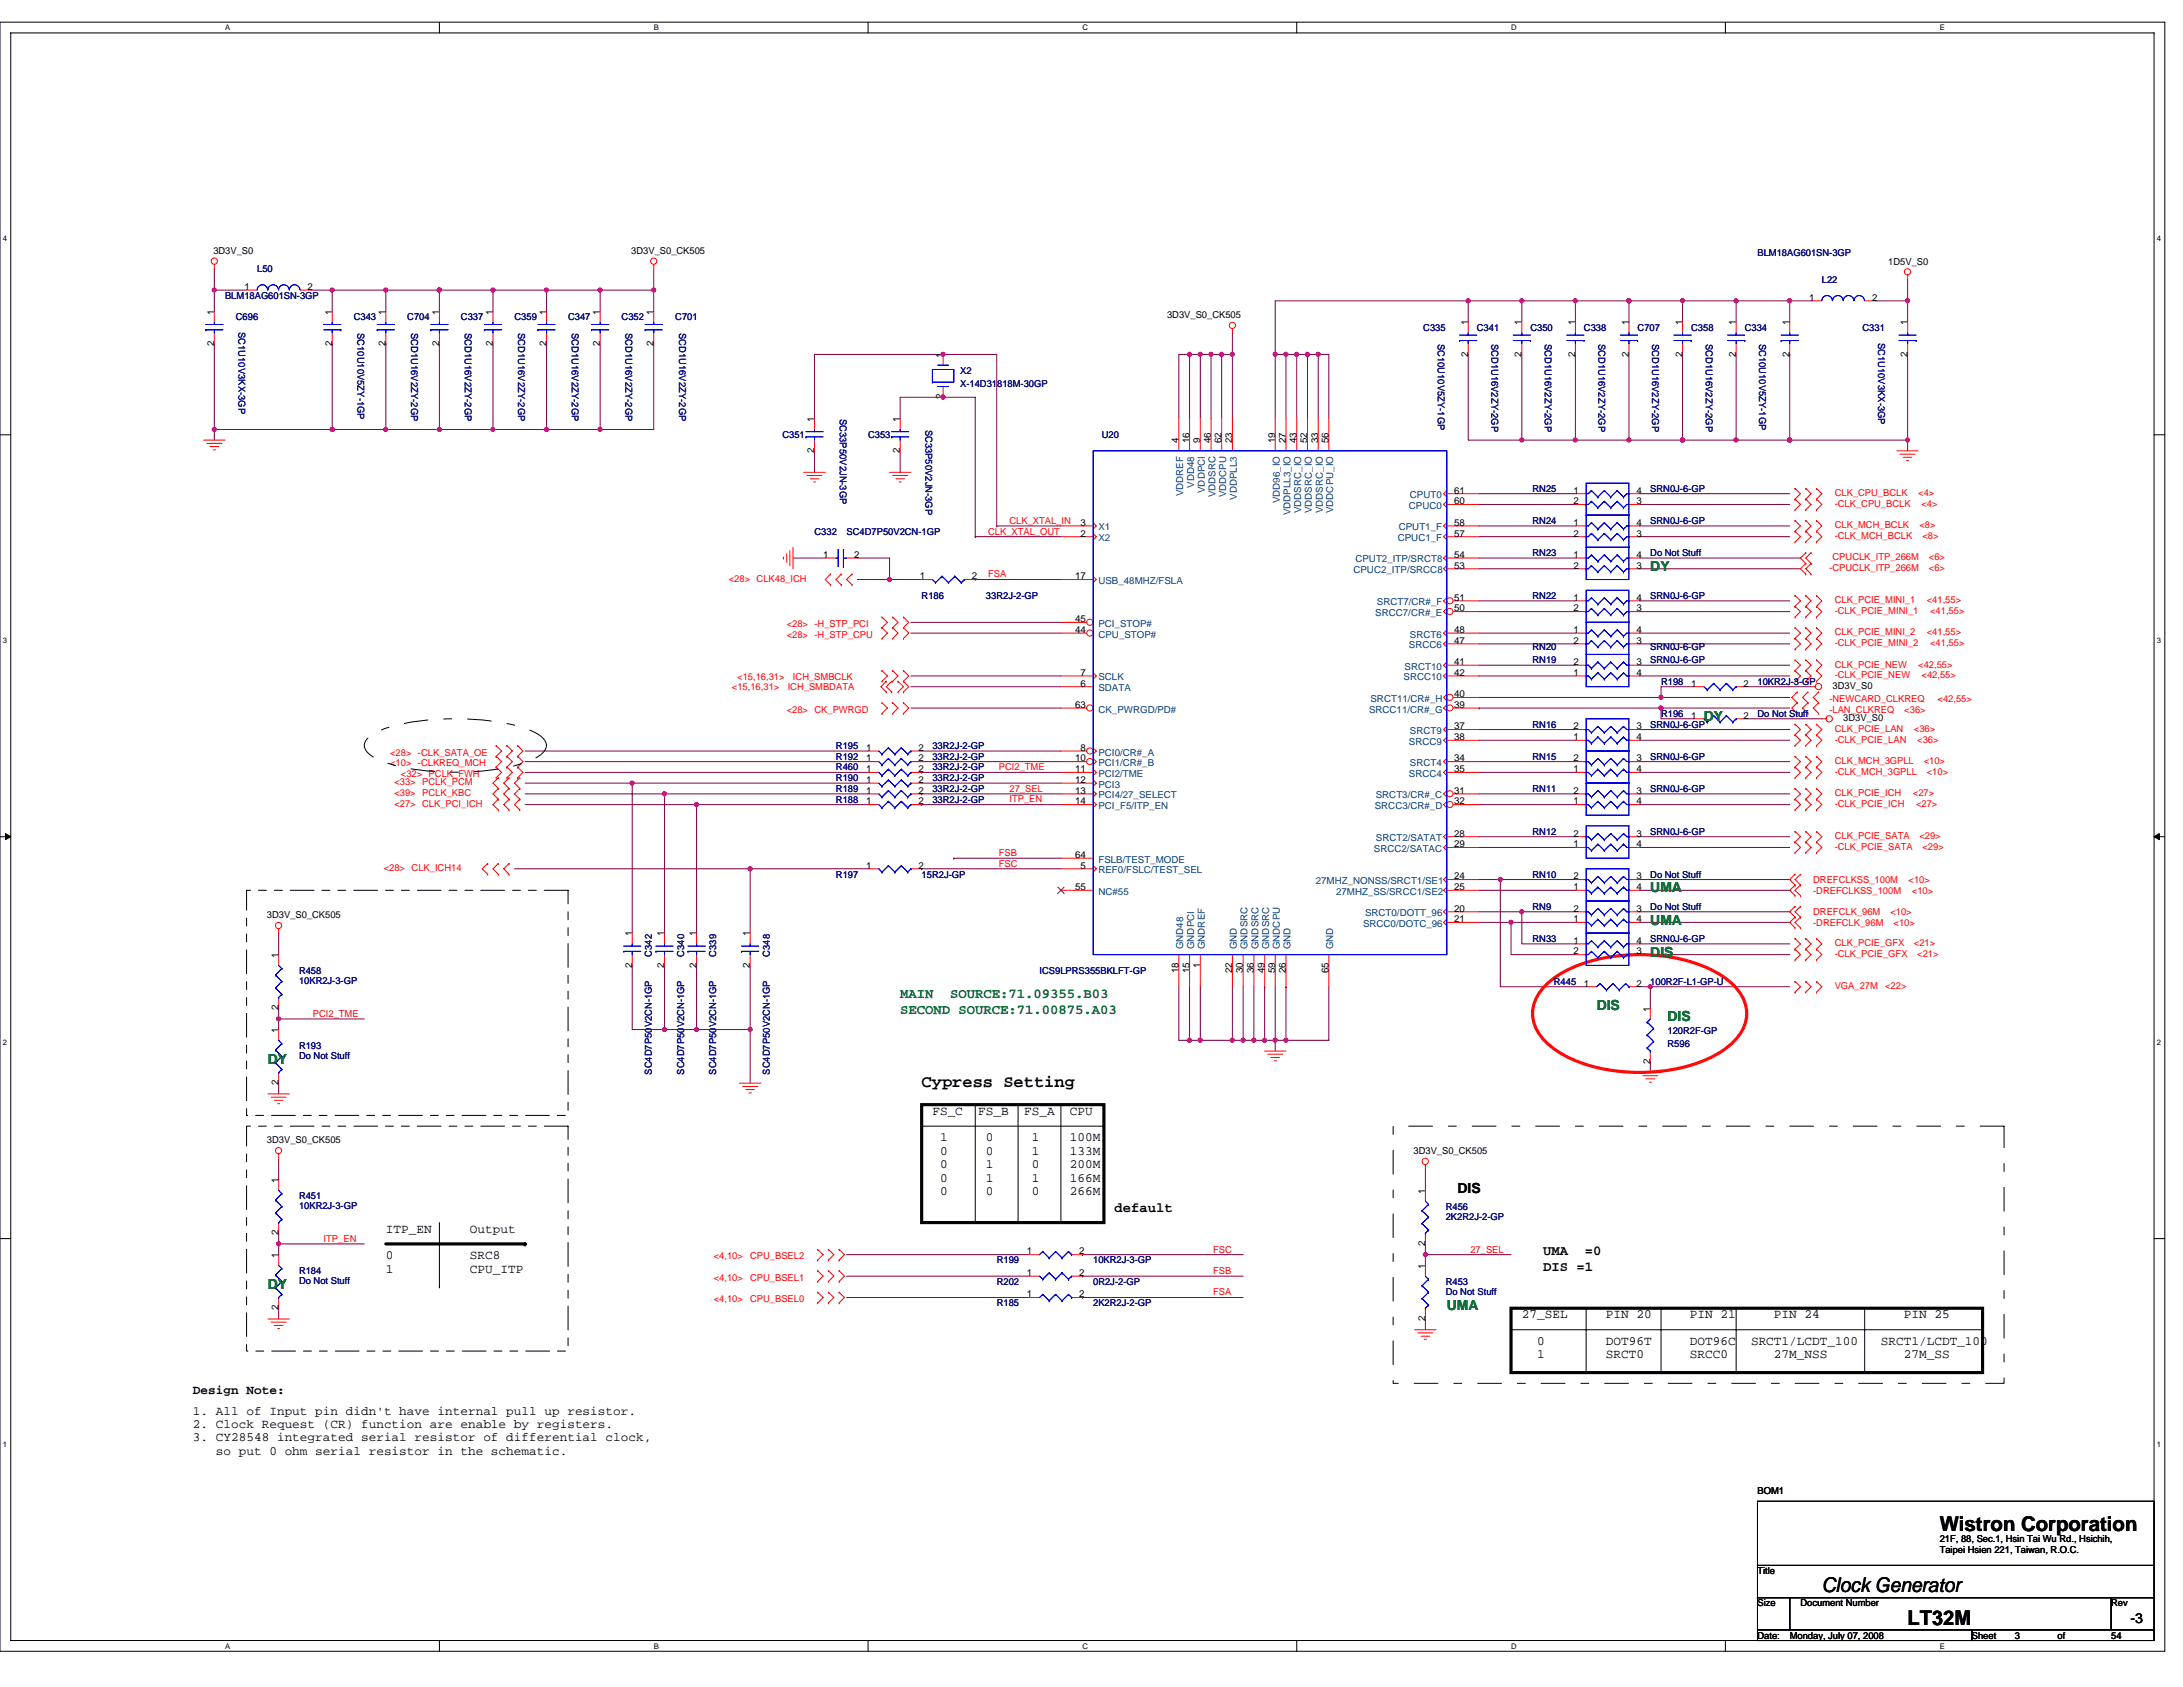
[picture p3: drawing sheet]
<svg xmlns="http://www.w3.org/2000/svg" width="279mm" height="216mm" viewBox="0 0 279 216" stroke-linecap="round" stroke-linejoin="round" font-family="sans-serif">
<defs><g id="words">
<g font-size="2.6">
<text x="248.3" y="195.9">Wistron Corporation</text>
<text x="233.2" y="203.8">Clock Generator</text>
<text x="244.2" y="208">LT32M</text>
</g>
<text font-size="2.2" x="118" y="139.1">Cypress Setting</text>
<g font-size="1.8" fill="#008000">
<text x="211.2" y="73.1">DY</text>
<text x="218.1" y="92.3">DY</text>
<text x="211.2" y="118.3">UMA</text>
<text x="211.2" y="114.2">UMA</text>
<text x="211.2" y="122.4">DIS</text>
<text x="115.2" y="127.7">MAIN</text>
<text x="115.2" y="129.7">SECOND SOURCE:71.00875.A03</text>
<text x="121.6" y="127.7">SOURCE:71.09355.B03</text>
<text x="204.4" y="129.3">DIS</text>
<text x="213.4" y="130.7">DIS</text>
<text x="34.3" y="136.2">DY</text>
<text x="34.3" y="165">DY</text>
<text x="185.2" y="167.7">UMA</text>
</g>
<g font-size="1.8">
<text x="142.6" y="155.2">default</text>
<text x="186.5" y="152.6">DIS</text>
<text x="197.5" y="160.7">UMA</text>
<text x="202.8" y="160.7">=0</text>
<text x="197.5" y="162.6">DIS =1</text>
<text x="272.7" y="207.7">-3</text>
</g>
<g font-size="1.6">
<text x="119.3" y="142.6">FS_C</text>
<text x="125.2" y="142.6">FS_B</text>
<text x="131.1" y="142.6">FS_A</text>
<text x="136.9" y="142.6">CPU</text>
<text x="120.3" y="146.1">1</text>
<text x="120.3" y="147.8">0</text>
<text x="120.3" y="149.5">0</text>
<text x="126.2" y="146.1">0</text>
<text x="126.2" y="147.8">0</text>
<text x="126.2" y="149.5">1</text>
<text x="132.1" y="146.1">1</text>
<text x="132.1" y="147.8">1</text>
<text x="132.1" y="149.5">0</text>
<text x="136.9" y="146.1">100M</text>
<text x="136.9" y="147.8">133M</text>
<text x="136.9" y="149.5">200M</text>
<text x="120.3" y="151.2">0</text>
<text x="120.3" y="152.9">0</text>
<text x="126.2" y="151.2">1</text>
<text x="126.2" y="152.9">0</text>
<text x="132.1" y="151.2">1</text>
<text x="132.1" y="152.9">0</text>
<text x="136.9" y="151.2">166M</text>
<text x="136.9" y="152.9">266M</text>
<text x="49.4" y="157.7">ITP_EN</text>
<text x="49.4" y="161.2">0</text>
<text x="60.1" y="157.7">Output</text>
<text x="60.1" y="161.2">SRC8</text>
<text x="49.4" y="162.9">1</text>
<text x="60.1" y="162.9">CPU_ITP</text>
<text x="194.8" y="168.7">27_SEL</text>
<text x="196.7" y="172.1">0</text>
<text x="196.7" y="173.8">1</text>
<text x="205.5" y="168.7">PIN 20</text>
<text x="205.5" y="172.1">DOT96T</text>
<text x="205.5" y="173.8">SRCT0</text>
<text x="216.3" y="168.7">PIN 21</text>
<text x="216.3" y="172.1">DOT96C</text>
<text x="216.3" y="173.8">SRCC0</text>
<text x="224.1" y="172.1">SRCT1/LCDT_100</text>
<text x="227" y="168.7">PIN 24</text>
<text x="227" y="173.8">27M_NSS</text>
<text x="240.7" y="172.1">SRCT1/LCDT_100</text>
<text x="243.7" y="168.7">PIN 25</text>
<text x="243.7" y="173.8">27M_SS</text>
<text x="24.7" y="178.4">Design Note:</text>
<text x="24.7" y="181">1. All of Input pin didn't have internal pull up resistor.</text>
<text x="24.7" y="182.8">2. Clock Request (CR) function are enable by registers.</text>
<text x="24.7" y="184.5">3. CY28548 integrated serial resistor of differential clock,</text>
<text x="27.6" y="186.2">so put 0 ohm serial resistor in the schematic.</text>
</g>
<g font-size="1.2">
<text x="27.3" y="32.5">3D3V_S0</text>
<text x="80.8" y="32.5">3D3V_S0_CK505</text>
<text x="241.7" y="33.9">1D5V_S0</text>
<text x="27.4" y="40.3" transform="rotate(-90 27.4 40.3)">1</text>
<text x="31.3" y="37.1">1</text>
<text x="39.4" y="37.1">2</text>
<text x="42.5" y="40.3" transform="rotate(-90 42.5 40.3)">1</text>
<text x="49.4" y="40.3" transform="rotate(-90 49.4 40.3)">1</text>
<text x="56.2" y="40.3" transform="rotate(-90 56.2 40.3)">1</text>
<text x="63.1" y="40.3" transform="rotate(-90 63.1 40.3)">1</text>
<text x="69.9" y="40.3" transform="rotate(-90 69.9 40.3)">1</text>
<text x="76.8" y="40.3" transform="rotate(-90 76.8 40.3)">1</text>
<text x="83.7" y="40.3" transform="rotate(-90 83.7 40.3)">1</text>
<text x="149.4" y="40.7">3D3V_S0_CK505</text>
<text x="187.9" y="41.7" transform="rotate(-90 187.9 41.7)">1</text>
<text x="194.8" y="41.7" transform="rotate(-90 194.8 41.7)">1</text>
<text x="201.6" y="41.7" transform="rotate(-90 201.6 41.7)">1</text>
<text x="208.5" y="41.7" transform="rotate(-90 208.5 41.7)">1</text>
<text x="215.3" y="41.7" transform="rotate(-90 215.3 41.7)">1</text>
<text x="222.2" y="41.7" transform="rotate(-90 222.2 41.7)">1</text>
<text x="229" y="41.7" transform="rotate(-90 229 41.7)">1</text>
<text x="231.5" y="38.5">1</text>
<text x="239.6" y="38.5">2</text>
<text x="244.1" y="41.7" transform="rotate(-90 244.1 41.7)">1</text>
<text x="27.4" y="44.3" transform="rotate(-90 27.4 44.3)">2</text>
<text x="42.5" y="44.3" transform="rotate(-90 42.5 44.3)">2</text>
<text x="49.4" y="44.3" transform="rotate(-90 49.4 44.3)">2</text>
<text x="56.2" y="44.3" transform="rotate(-90 56.2 44.3)">2</text>
<text x="63.1" y="44.3" transform="rotate(-90 63.1 44.3)">2</text>
<text x="69.9" y="44.3" transform="rotate(-90 69.9 44.3)">2</text>
<text x="76.8" y="44.3" transform="rotate(-90 76.8 44.3)">2</text>
<text x="83.7" y="44.3" transform="rotate(-90 83.7 44.3)">2</text>
<text x="120.7" y="45.8" transform="rotate(-90 120.7 45.8)">1</text>
<text x="187.9" y="45.6" transform="rotate(-90 187.9 45.6)">2</text>
<text x="194.8" y="45.6" transform="rotate(-90 194.8 45.6)">2</text>
<text x="201.6" y="45.6" transform="rotate(-90 201.6 45.6)">2</text>
<text x="208.5" y="45.6" transform="rotate(-90 208.5 45.6)">2</text>
<text x="215.3" y="45.6" transform="rotate(-90 215.3 45.6)">2</text>
<text x="222.2" y="45.6" transform="rotate(-90 222.2 45.6)">2</text>
<text x="229" y="45.6" transform="rotate(-90 229 45.6)">2</text>
<text x="244.1" y="45.6" transform="rotate(-90 244.1 45.6)">2</text>
<text x="120.7" y="51.1" transform="rotate(-90 120.7 51.1)">2</text>
<text x="104.2" y="58" transform="rotate(-90 104.2 58)">2</text>
<text x="104.2" y="54" transform="rotate(-90 104.2 54)">1</text>
<text x="115.2" y="58" transform="rotate(-90 115.2 58)">2</text>
<text x="115.2" y="54" transform="rotate(-90 115.2 54)">1</text>
<text x="150.9" y="56.7" transform="rotate(-90 150.9 56.7)">4</text>
<text x="152.2" y="56.7" transform="rotate(-90 152.2 56.7)">16</text>
<text x="153.6" y="56.7" transform="rotate(-90 153.6 56.7)">9</text>
<text x="155" y="56.7" transform="rotate(-90 155 56.7)">46</text>
<text x="156.3" y="56.7" transform="rotate(-90 156.3 56.7)">62</text>
<text x="157.7" y="56.7" transform="rotate(-90 157.7 56.7)">23</text>
<text x="163.2" y="56.7" transform="rotate(-90 163.2 56.7)">19</text>
<text x="164.6" y="56.7" transform="rotate(-90 164.6 56.7)">27</text>
<text x="165.9" y="56.7" transform="rotate(-90 165.9 56.7)">43</text>
<text x="167.3" y="56.7" transform="rotate(-90 167.3 56.7)">52</text>
<text x="168.7" y="56.7" transform="rotate(-90 168.7 56.7)">33</text>
<text x="170.1" y="56.7" transform="rotate(-90 170.1 56.7)">56</text>
<text x="186.1" y="63.2">61</text>
<text x="186.1" y="64.5">60</text>
<text x="201.4" y="63.2">1</text>
<text x="201.4" y="64.5">2</text>
<text x="209.4" y="64.5">3</text>
<text x="209.4" y="63.2">4</text>
<text x="105.4" y="71.4">1</text>
<text x="109.3" y="71.4">2</text>
<text x="138.3" y="68.7">2</text>
<text x="138.3" y="67.3">3</text>
<text x="186.1" y="67.3">58</text>
<text x="186.1" y="71.4">54</text>
<text x="186.1" y="68.7">57</text>
<text x="201.4" y="71.4">1</text>
<text x="201.4" y="67.3">1</text>
<text x="201.4" y="68.7">2</text>
<text x="209.4" y="71.4">4</text>
<text x="209.4" y="68.7">3</text>
<text x="209.4" y="67.3">4</text>
<text x="117.7" y="74.1">1</text>
<text x="124.4" y="74.1">2</text>
<text x="137.6" y="74.1">17</text>
<text x="186.1" y="76.9">51</text>
<text x="186.1" y="72.8">53</text>
<text x="201.4" y="72.8">2</text>
<text x="201.4" y="76.9">1</text>
<text x="209.4" y="72.8">3</text>
<text x="209.4" y="76.9">4</text>
<text x="137.6" y="81">44</text>
<text x="137.6" y="79.6">45</text>
<text x="186.1" y="81">48</text>
<text x="186.1" y="78.3">50</text>
<text x="186.1" y="82.4">47</text>
<text x="201.4" y="81">1</text>
<text x="201.4" y="82.4">2</text>
<text x="201.4" y="78.3">2</text>
<text x="209.4" y="82.4">3</text>
<text x="209.4" y="81">4</text>
<text x="209.4" y="78.3">3</text>
<text x="138.3" y="87.9">6</text>
<text x="138.3" y="86.5">7</text>
<text x="186.1" y="89.2">40</text>
<text x="186.1" y="85.1">41</text>
<text x="186.1" y="86.5">42</text>
<text x="201.4" y="86.5">1</text>
<text x="201.4" y="85.1">2</text>
<text x="209.4" y="85.1">3</text>
<text x="209.4" y="86.5">4</text>
<text x="216.5" y="87.9">1</text>
<text x="223.2" y="87.9">2</text>
<text x="234.5" y="88.2">3D3V_S0</text>
<text x="137.6" y="90.6">63</text>
<text x="186.1" y="90.6">39</text>
<text x="186.1" y="93.3">37</text>
<text x="186.1" y="94.7">38</text>
<text x="201.4" y="94.7">1</text>
<text x="201.4" y="93.3">2</text>
<text x="209.4" y="93.3">3</text>
<text x="209.4" y="94.7">4</text>
<text x="216.5" y="92">1</text>
<text x="223.2" y="92">2</text>
<text x="235.9" y="92.3">3D3V_S0</text>
<text x="110.8" y="97.5">1</text>
<text x="110.8" y="96.1">1</text>
<text x="110.8" y="101.6">1</text>
<text x="110.8" y="100.2">1</text>
<text x="110.8" y="98.8">1</text>
<text x="117.5" y="97.5">2</text>
<text x="117.5" y="96.1">2</text>
<text x="117.5" y="101.6">2</text>
<text x="117.5" y="100.2">2</text>
<text x="117.5" y="98.8">2</text>
<text x="137.6" y="97.5">10</text>
<text x="137.6" y="98.8">11</text>
<text x="137.6" y="100.2">12</text>
<text x="137.6" y="101.6">13</text>
<text x="138.3" y="96.1">8</text>
<text x="186.1" y="97.5">34</text>
<text x="186.1" y="101.6">31</text>
<text x="186.1" y="98.8">35</text>
<text x="201.4" y="98.8">1</text>
<text x="201.4" y="97.5">2</text>
<text x="201.4" y="101.6">2</text>
<text x="209.4" y="97.5">3</text>
<text x="209.4" y="98.8">4</text>
<text x="209.4" y="101.6">3</text>
<text x="110.8" y="103">1</text>
<text x="117.5" y="103">2</text>
<text x="137.6" y="103">14</text>
<text x="186.1" y="103">32</text>
<text x="186.1" y="107.1">28</text>
<text x="201.4" y="107.1">2</text>
<text x="201.4" y="103">1</text>
<text x="209.4" y="107.1">3</text>
<text x="209.4" y="103">4</text>
<text x="110.8" y="111.2">1</text>
<text x="117.5" y="111.2">2</text>
<text x="137.6" y="113.9">55</text>
<text x="137.6" y="109.8">64</text>
<text x="138.3" y="111.2">5</text>
<text x="186.1" y="112.5">24</text>
<text x="186.1" y="113.9">25</text>
<text x="186.1" y="108.4">29</text>
<text x="201.4" y="108.4">1</text>
<text x="201.4" y="113.9">1</text>
<text x="201.4" y="112.5">2</text>
<text x="209.4" y="108.4">4</text>
<text x="209.4" y="112.5">3</text>
<text x="209.4" y="113.9">4</text>
<text x="34.2" y="117.5">3D3V_S0_CK505</text>
<text x="80.9" y="119.8" transform="rotate(-90 80.9 119.8)">1</text>
<text x="85" y="119.8" transform="rotate(-90 85 119.8)">1</text>
<text x="89.1" y="119.8" transform="rotate(-90 89.1 119.8)">1</text>
<text x="96" y="119.8" transform="rotate(-90 96 119.8)">1</text>
<text x="186.1" y="118">21</text>
<text x="186.1" y="116.7">20</text>
<text x="201.4" y="118">1</text>
<text x="201.4" y="116.7">2</text>
<text x="209.4" y="116.7">3</text>
<text x="209.4" y="118">4</text>
<text x="35.6" y="122.6" transform="rotate(-90 35.6 122.6)">1</text>
<text x="80.9" y="123.8" transform="rotate(-90 80.9 123.8)">2</text>
<text x="85" y="123.8" transform="rotate(-90 85 123.8)">2</text>
<text x="89.1" y="123.8" transform="rotate(-90 89.1 123.8)">2</text>
<text x="96" y="123.8" transform="rotate(-90 96 123.8)">2</text>
<text x="150.9" y="124.5" transform="rotate(-90 150.9 124.5)">18</text>
<text x="152.2" y="124.5" transform="rotate(-90 152.2 124.5)">15</text>
<text x="153.6" y="123.8" transform="rotate(-90 153.6 123.8)">1</text>
<text x="157.7" y="124.5" transform="rotate(-90 157.7 124.5)">22</text>
<text x="159.1" y="124.5" transform="rotate(-90 159.1 124.5)">30</text>
<text x="160.5" y="124.5" transform="rotate(-90 160.5 124.5)">36</text>
<text x="161.8" y="124.5" transform="rotate(-90 161.8 124.5)">49</text>
<text x="163.2" y="124.5" transform="rotate(-90 163.2 124.5)">59</text>
<text x="164.6" y="124.5" transform="rotate(-90 164.6 124.5)">26</text>
<text x="170.1" y="124.5" transform="rotate(-90 170.1 124.5)">65</text>
<text x="201.4" y="120.8">1</text>
<text x="201.4" y="122.2">2</text>
<text x="209.4" y="122.2">3</text>
<text x="209.4" y="120.8">4</text>
<text x="35.6" y="129.3" transform="rotate(-90 35.6 129.3)">2</text>
<text x="202.7" y="126.3">1</text>
<text x="209.4" y="126.3">2</text>
<text x="211.2" y="129.5" transform="rotate(-90 211.2 129.5)">1</text>
<text x="35.6" y="132.2" transform="rotate(-90 35.6 132.2)">1</text>
<text x="211.2" y="136.2" transform="rotate(-90 211.2 136.2)">2</text>
<text x="35.6" y="138.9" transform="rotate(-90 35.6 138.9)">2</text>
<text x="34.2" y="146.3">3D3V_S0_CK505</text>
<text x="180.9" y="147.7">3D3V_S0_CK505</text>
<text x="35.6" y="151.4" transform="rotate(-90 35.6 151.4)">1</text>
<text x="182.4" y="152.8" transform="rotate(-90 182.4 152.8)">1</text>
<text x="35.6" y="161" transform="rotate(-90 35.6 161)">1</text>
<text x="35.6" y="158.1" transform="rotate(-90 35.6 158.1)">2</text>
<text x="131.4" y="160.5">1</text>
<text x="138.1" y="160.5">2</text>
<text x="182.4" y="159.5" transform="rotate(-90 182.4 159.5)">2</text>
<text x="35.6" y="167.7" transform="rotate(-90 35.6 167.7)">2</text>
<text x="131.4" y="166">1</text>
<text x="131.4" y="163.3">1</text>
<text x="138.1" y="166">2</text>
<text x="138.1" y="163.3">2</text>
<text x="182.4" y="162.4" transform="rotate(-90 182.4 162.4)">1</text>
<text x="182.4" y="169.1" transform="rotate(-90 182.4 169.1)">2</text>
<text x="224.9" y="191.2">BOM1</text>
<text x="248.3" y="197.4">21F, 88, Sec.1, Hsin Tai Wu Rd., Hsichih,</text>
<text x="224.9" y="201.5">Title</text>
<text x="248.3" y="198.8">Taipei Hsien 221, Taiwan, R.O.C.</text>
<text x="224.9" y="205.6">Size</text>
<text x="224.9" y="209.7">Date:</text>
<text x="229.1" y="209.7">Monday, July 07, 2008</text>
<text x="230.4" y="205.6">Document Number</text>
<text x="252.4" y="209.7">Sheet</text>
<text x="257.9" y="209.7">3</text>
<text x="263.4" y="209.7">of</text>
<text x="270.2" y="205.6">Rev</text>
<text x="270.2" y="209.7">54</text>
</g>
<g font-size="1.2" fill="#000080">
<text x="32.9" y="34.8">L50</text>
<text x="224.9" y="32.8">BLM18AG601SN-3GP</text>
<text x="28.8" y="38.2">BLM18AG601SN-3GP</text>
<text x="30.2" y="41">C696</text>
<text x="45.3" y="41">C343</text>
<text x="52.1" y="41">C704</text>
<text x="59" y="41">C337</text>
<text x="65.8" y="41">C359</text>
<text x="72.7" y="41">C347</text>
<text x="79.6" y="41">C352</text>
<text x="86.4" y="41">C701</text>
<text x="233.2" y="36.2">L22</text>
<text x="30.5" y="42.5" transform="rotate(90 30.5 42.5)">SC1U10V3KX-3GP</text>
<text x="45.8" y="42.6" transform="rotate(90 45.8 42.6)">SC10U10V5ZY-1GP</text>
<text x="52.6" y="42.6" transform="rotate(90 52.6 42.6)">SCD1U16V2ZY-2GP</text>
<text x="59.5" y="42.6" transform="rotate(90 59.5 42.6)">SCD1U16V2ZY-2GP</text>
<text x="66.3" y="42.6" transform="rotate(90 66.3 42.6)">SCD1U16V2ZY-2GP</text>
<text x="73.2" y="42.6" transform="rotate(90 73.2 42.6)">SCD1U16V2ZY-2GP</text>
<text x="80.1" y="42.6" transform="rotate(90 80.1 42.6)">SCD1U16V2ZY-2GP</text>
<text x="86.9" y="42.6" transform="rotate(90 86.9 42.6)">SCD1U16V2ZY-2GP</text>
<text x="122.9" y="47.9">X2</text>
<text x="182.2" y="42.4">C335</text>
<text x="184" y="44" transform="rotate(90 184 44)">SC10U10V5ZY-1GP</text>
<text x="189" y="42.4">C341</text>
<text x="190.9" y="44" transform="rotate(90 190.9 44)">SCD1U16V2ZY-2GP</text>
<text x="195.9" y="42.4">C350</text>
<text x="197.7" y="44" transform="rotate(90 197.7 44)">SCD1U16V2ZY-2GP</text>
<text x="202.7" y="42.4">C338</text>
<text x="204.6" y="44" transform="rotate(90 204.6 44)">SCD1U16V2ZY-2GP</text>
<text x="209.6" y="42.4">C707</text>
<text x="211.5" y="44" transform="rotate(90 211.5 44)">SCD1U16V2ZY-2GP</text>
<text x="216.5" y="42.4">C358</text>
<text x="218.3" y="44" transform="rotate(90 218.3 44)">SCD1U16V2ZY-2GP</text>
<text x="223.3" y="42.4">C334</text>
<text x="225.2" y="44" transform="rotate(90 225.2 44)">SC10U10V5ZY-1GP</text>
<text x="238.4" y="42.4">C331</text>
<text x="240.4" y="43.9" transform="rotate(90 240.4 43.9)">SC1U10V3KX-3GP</text>
<text x="107.5" y="53.6" transform="rotate(90 107.5 53.6)">SC33P50V2JN-3GP</text>
<text x="122.9" y="49.5">X-14D31818M-30GP</text>
<text x="100.1" y="56.1">C351</text>
<text x="111.1" y="56.1">C353</text>
<text x="118.5" y="55" transform="rotate(90 118.5 55)">SC33P50V2JN-3GP</text>
<text x="141" y="56.1">U20</text>
<text x="196.2" y="62.9">RN25</text>
<text x="211.2" y="62.9">SRN0J-6-GP</text>
<text x="104.2" y="68.4">C332</text>
<text x="108.4" y="68.4">SC4D7P50V2CN-1GP</text>
<text x="196.2" y="71.2">RN23</text>
<text x="196.2" y="67.1">RN24</text>
<text x="211.2" y="71.2">Do Not Stuff</text>
<text x="211.2" y="67.1">SRN0J-6-GP</text>
<text x="118" y="76.7">R186</text>
<text x="126.2" y="76.7">33R2J-2-GP</text>
<text x="196.2" y="76.7">RN22</text>
<text x="211.2" y="76.7">SRN0J-6-GP</text>
<text x="196.2" y="83.2">RN20</text>
<text x="211.2" y="83.2">SRN0J-6-GP</text>
<text x="196.2" y="84.9">RN19</text>
<text x="211.2" y="84.9">SRN0J-6-GP</text>
<text x="212.6" y="87.6">R198</text>
<text x="224.9" y="87.6">10KR2J-3-GP</text>
<text x="107" y="95.9">R195</text>
<text x="119.3" y="95.9">33R2J-2-GP</text>
<text x="196.2" y="93.1">RN16</text>
<text x="211.2" y="93.1">SRN0J-6-GP</text>
<text x="212.6" y="91.7">R196</text>
<text x="224.9" y="91.7">Do Not Stuff</text>
<text x="107" y="97.2">R192</text>
<text x="107" y="101.3">R189</text>
<text x="107" y="100">R190</text>
<text x="107" y="98.6">R460</text>
<text x="119.3" y="97.2">33R2J-2-GP</text>
<text x="119.3" y="101.3">33R2J-2-GP</text>
<text x="119.3" y="100">33R2J-2-GP</text>
<text x="119.3" y="98.6">33R2J-2-GP</text>
<text x="196.2" y="97.2">RN15</text>
<text x="196.2" y="101.3">RN11</text>
<text x="211.2" y="97.2">SRN0J-6-GP</text>
<text x="211.2" y="101.3">SRN0J-6-GP</text>
<text x="107" y="102.7">R188</text>
<text x="119.3" y="102.7">33R2J-2-GP</text>
<text x="196.2" y="106.8">RN12</text>
<text x="211.2" y="106.8">SRN0J-6-GP</text>
<text x="107" y="112.3">R197</text>
<text x="118" y="112.3">15R2J-GP</text>
<text x="196.2" y="112.3">RN10</text>
<text x="211.2" y="112.3">Do Not Stuff</text>
<text x="196.2" y="116.4">RN9</text>
<text x="211.2" y="116.4">Do Not Stuff</text>
<text x="38.3" y="124.7">R458</text>
<text x="38.3" y="125.9">10KR2J-3-GP</text>
<text x="83.4" y="122.4" transform="rotate(-90 83.4 122.4)">C342</text>
<text x="87.6" y="122.4" transform="rotate(-90 87.6 122.4)">C340</text>
<text x="91.7" y="122.4" transform="rotate(-90 91.7 122.4)">C339</text>
<text x="98.5" y="122.4" transform="rotate(-90 98.5 122.4)">C348</text>
<text x="133.1" y="124.7">ICS9LPRS355BKLFT-GP</text>
<text x="196.2" y="120.5">RN33</text>
<text x="211.2" y="120.5">SRN0J-6-GP</text>
<text x="198.9" y="126">R445</text>
<text x="211.2" y="126">100R2F-L1-GP-U</text>
<text x="38.3" y="134.3">R193</text>
<text x="38.3" y="135.5">Do Not Stuff</text>
<text x="83.4" y="137.5" transform="rotate(-90 83.4 137.5)">SC4D7P50V2CN-1GP</text>
<text x="87.6" y="137.5" transform="rotate(-90 87.6 137.5)">SC4D7P50V2CN-1GP</text>
<text x="91.7" y="137.5" transform="rotate(-90 91.7 137.5)">SC4D7P50V2CN-1GP</text>
<text x="98.5" y="137.5" transform="rotate(-90 98.5 137.5)">SC4D7P50V2CN-1GP</text>
<text x="213.4" y="134">R596</text>
<text x="213.4" y="132.3">120R2F-GP</text>
<text x="38.3" y="153.5">R451</text>
<text x="38.3" y="154.7">10KR2J-3-GP</text>
<text x="185" y="154.8">R456</text>
<text x="127.6" y="161.7">R199</text>
<text x="139.9" y="161.7">10KR2J-3-GP</text>
<text x="185" y="156.1">2K2R2J-2-GP</text>
<text x="38.3" y="163.1">R184</text>
<text x="38.3" y="164.3">Do Not Stuff</text>
<text x="127.6" y="167.2">R185</text>
<text x="127.6" y="164.4">R202</text>
<text x="139.9" y="167.2">2K2R2J-2-GP</text>
<text x="139.9" y="164.4">0R2J-2-GP</text>
<text x="185" y="164.4">R453</text>
<text x="185" y="165.7">Do Not Stuff</text>
</g>
<g font-size="1.2" fill="#004080">
<text x="151.4" y="63.5" transform="rotate(-90 151.4 63.5)">VDDREF</text>
<text x="152.8" y="62.4" transform="rotate(-90 152.8 62.4)">VDD48</text>
<text x="154.2" y="63.1" transform="rotate(-90 154.2 63.1)">VDDPCI</text>
<text x="155.6" y="63.7" transform="rotate(-90 155.6 63.7)">VDDSRC</text>
<text x="156.9" y="63.7" transform="rotate(-90 156.9 63.7)">VDDCPU</text>
<text x="158.3" y="63.9" transform="rotate(-90 158.3 63.9)">VDDPLL3</text>
<text x="163.8" y="64.4" transform="rotate(-90 163.8 64.4)">VDD96_IO</text>
<text x="165.2" y="66" transform="rotate(-90 165.2 66)">VDDPLL3_IO</text>
<text x="166.5" y="65.7" transform="rotate(-90 166.5 65.7)">VDDSRC_IO</text>
<text x="167.9" y="65.7" transform="rotate(-90 167.9 65.7)">VDDSRC_IO</text>
<text x="169.3" y="65.7" transform="rotate(-90 169.3 65.7)">VDDSRC_IO</text>
<text x="170.6" y="65.7" transform="rotate(-90 170.6 65.7)">VDDCPU_IO</text>
<text x="180.3" y="65.1">CPUC0</text>
<text x="180.4" y="63.8">CPUT0</text>
<text x="140.6" y="69.3">X2</text>
<text x="140.6" y="67.9">X1</text>
<text x="173.5" y="72">CPUT2_ITP/SRCT8</text>
<text x="178.9" y="69.3">CPUC1_F</text>
<text x="179" y="67.9">CPUT1_F</text>
<text x="140.6" y="74.7">USB_48MHZ/FSLA</text>
<text x="173.2" y="73.4">CPUC2_ITP/SRCC8</text>
<text x="176.2" y="77.5">SRCT7/CR#_F</text>
<text x="140.6" y="81.6">CPU_STOP#</text>
<text x="140.6" y="80.2">PCI_STOP#</text>
<text x="176" y="78.8">SRCC7/CR#_E</text>
<text x="180.3" y="83">SRCC6</text>
<text x="180.4" y="81.6">SRCT6</text>
<text x="140.6" y="88.5">SDATA</text>
<text x="140.6" y="87.1">SCLK</text>
<text x="175.4" y="89.8">SRCT11/CR#_H</text>
<text x="179.6" y="87.1">SRCC10</text>
<text x="179.8" y="85.7">SRCT10</text>
<text x="140.6" y="91.2">CK_PWRGD/PD#</text>
<text x="175.2" y="91.2">SRCC11/CR#_G</text>
<text x="180.3" y="95.3">SRCC9</text>
<text x="180.4" y="93.9">SRCT9</text>
<text x="140.6" y="96.7">PCI0/CR#_A</text>
<text x="140.6" y="98">PCI1/CR#_B</text>
<text x="140.6" y="99.4">PCI2/TME</text>
<text x="140.6" y="100.8">PCI3</text>
<text x="180.3" y="99.4">SRCC4</text>
<text x="180.4" y="98">SRCT4</text>
<text x="140.6" y="102.2">PCI4/27_SELECT</text>
<text x="140.6" y="103.5">PCI_F5/ITP_EN</text>
<text x="176" y="103.5">SRCC3/CR#_D</text>
<text x="176.1" y="102.2">SRCT3/CR#_C</text>
<text x="176.1" y="107.7">SRCT2/SATAT</text>
<text x="140.6" y="111.8">REF0/FSLC/TEST_SEL</text>
<text x="140.6" y="110.4">FSLB/TEST_MODE</text>
<text x="168.4" y="113.1">27MHZ_NONSS/SRCT1/SE1</text>
<text x="175.9" y="109">SRCC2/SATAC</text>
<text x="140.6" y="114.5">NC#55</text>
<text x="171" y="114.5">27MHZ_SS/SRCC1/SE2</text>
<text x="174.5" y="118.6">SRCC0/DOTC_96</text>
<text x="174.7" y="117.3">SRCT0/DOTT_96</text>
<text x="151.4" y="121.5" transform="rotate(-90 151.4 121.5)">GND48</text>
<text x="152.8" y="121.5" transform="rotate(-90 152.8 121.5)">GNDPCI</text>
<text x="154.2" y="121.5" transform="rotate(-90 154.2 121.5)">GNDREF</text>
<text x="158.3" y="121.5" transform="rotate(-90 158.3 121.5)">GND</text>
<text x="159.7" y="121.5" transform="rotate(-90 159.7 121.5)">GNDSRC</text>
<text x="161.1" y="121.5" transform="rotate(-90 161.1 121.5)">GNDSRC</text>
<text x="162.4" y="121.5" transform="rotate(-90 162.4 121.5)">GNDSRC</text>
<text x="163.8" y="121.5" transform="rotate(-90 163.8 121.5)">GNDCPU</text>
<text x="165.2" y="121.5" transform="rotate(-90 165.2 121.5)">GND</text>
<text x="170.6" y="121.5" transform="rotate(-90 170.6 121.5)">GND</text>
</g>
<g font-size="1.2" fill="#f00">
<text x="234.8" y="63.5">CLK_CPU_BCLK</text>
<text x="234.8" y="64.9">-CLK_CPU_BCLK</text>
<text x="245.5" y="63.5">&lt;4&gt;</text>
<text x="245.9" y="64.9">&lt;4&gt;</text>
<text x="126.5" y="68.4">CLK_XTAL_OUT</text>
<text x="129.2" y="67">CLK_XTAL_IN</text>
<text x="234.5" y="71.7">CPUCLK_ITP_266M</text>
<text x="234.8" y="69">-CLK_MCH_BCLK</text>
<text x="234.8" y="67.6">CLK_MCH_BCLK</text>
<text x="245.7" y="67.6">&lt;8&gt;</text>
<text x="246.1" y="69">&lt;8&gt;</text>
<text x="246.9" y="71.7">&lt;6&gt;</text>
<text x="93.3" y="74.5">&lt;28&gt; CLK48_ICH</text>
<text x="126.5" y="73.9">FSA</text>
<text x="234.1" y="73.1">-CPUCLK_ITP_266M</text>
<text x="234.8" y="77.2">CLK_PCIE_MINI_1</text>
<text x="246.6" y="77.2">&lt;41,55&gt;</text>
<text x="246.9" y="73.1">&lt;6&gt;</text>
<text x="100.7" y="80.2">&lt;28&gt; -H_STP_PCI</text>
<text x="100.7" y="81.6">&lt;28&gt; -H_STP_CPU</text>
<text x="234.8" y="78.6">-CLK_PCIE_MINI_1</text>
<text x="234.8" y="82.7">-CLK_PCIE_MINI_2</text>
<text x="234.8" y="81.3">CLK_PCIE_MINI_2</text>
<text x="246.6" y="81.3">&lt;41,55&gt;</text>
<text x="247" y="78.6">&lt;41,55&gt;</text>
<text x="247" y="82.7">&lt;41,55&gt;</text>
<text x="93.7" y="88.3">&lt;15,16,31&gt;</text>
<text x="94.4" y="87.1">&lt;15,16,31&gt;</text>
<text x="100.8" y="88.3">ICH_SMBDATA</text>
<text x="101.5" y="87.1">ICH_SMBCLK</text>
<text x="234.1" y="89.8">-NEWCARD_CLKREQ</text>
<text x="234.8" y="86.8">-CLK_PCIE_NEW</text>
<text x="234.8" y="85.4">CLK_PCIE_NEW</text>
<text x="245.5" y="85.4">&lt;42,55&gt;</text>
<text x="245.9" y="86.8">&lt;42,55&gt;</text>
<text x="248" y="89.8">&lt;42,55&gt;</text>
<text x="100.7" y="91.2">&lt;28&gt; CK_PWRGD</text>
<text x="234.1" y="91.2">-LAN_CLKREQ</text>
<text x="234.8" y="93.7">CLK_PCIE_LAN</text>
<text x="234.8" y="95">-CLK_PCIE_LAN</text>
<text x="243.7" y="91.2">&lt;36&gt;</text>
<text x="245" y="93.7">&lt;36&gt;</text>
<text x="245.4" y="95">&lt;36&gt;</text>
<text x="49.9" y="98">&lt;10&gt; -CLKREQ_MCH</text>
<text x="49.9" y="96.7">&lt;28&gt; -CLK_SATA_OE</text>
<text x="50.5" y="101.9">&lt;39&gt; PCLK_KBC</text>
<text x="50.5" y="100.5">&lt;33&gt; PCLK_PCM</text>
<text x="51.3" y="99.4">&lt;32&gt; PCLK_FWH</text>
<text x="127.8" y="98.6">PCI2_TME</text>
<text x="129.2" y="101.3">27_SEL</text>
<text x="234.8" y="101.9">CLK_PCIE_ICH</text>
<text x="234.8" y="99.1">-CLK_MCH_3GPLL</text>
<text x="234.8" y="97.8">CLK_MCH_3GPLL</text>
<text x="244.8" y="101.9">&lt;27&gt;</text>
<text x="246.2" y="97.8">&lt;10&gt;</text>
<text x="246.6" y="99.1">&lt;10&gt;</text>
<text x="50.5" y="103.3">&lt;27&gt; CLK_PCI_ICH</text>
<text x="129.2" y="102.7">ITP_EN</text>
<text x="234.8" y="103.3">-CLK_PCIE_ICH</text>
<text x="234.8" y="107.4">CLK_PCIE_SATA</text>
<text x="245.2" y="103.3">&lt;27&gt;</text>
<text x="245.7" y="107.4">&lt;29&gt;</text>
<text x="49.1" y="111.5">&lt;28&gt; CLK_ICH14</text>
<text x="127.8" y="110.9">FSC</text>
<text x="127.8" y="109.6">FSB</text>
<text x="232.1" y="113">DREFCLKSS_100M</text>
<text x="234.8" y="108.8">-CLK_PCIE_SATA</text>
<text x="244.3" y="113">&lt;10&gt;</text>
<text x="246.1" y="108.8">&lt;29&gt;</text>
<text x="232.1" y="118.5">-DREFCLK_96M</text>
<text x="232.1" y="117.1">DREFCLK_96M</text>
<text x="232.1" y="114.4">-DREFCLKSS_100M</text>
<text x="242" y="117.1">&lt;10&gt;</text>
<text x="242.4" y="118.5">&lt;10&gt;</text>
<text x="244.7" y="114.4">&lt;10&gt;</text>
<text x="234.8" y="121.1">CLK_PCIE_GFX</text>
<text x="234.8" y="122.5">-CLK_PCIE_GFX</text>
<text x="245" y="121.1">&lt;21&gt;</text>
<text x="245.4" y="122.5">&lt;21&gt;</text>
<text x="40" y="130.1">PCI2_TME</text>
<text x="234.8" y="126.6">VGA_27M</text>
<text x="241.3" y="126.6">&lt;22&gt;</text>
<text x="41.4" y="158.9">ITP_EN</text>
<text x="91.4" y="161.1">&lt;4,10&gt;</text>
<text x="96" y="161.1">CPU_BSEL2</text>
<text x="155.3" y="160.3">FSC</text>
<text x="188.2" y="160.3">27_SEL</text>
<text x="91.4" y="163.9">&lt;4,10&gt;</text>
<text x="91.4" y="166.6">&lt;4,10&gt;</text>
<text x="96" y="163.9">CPU_BSEL1</text>
<text x="96" y="166.6">CPU_BSEL0</text>
<text x="155.3" y="163">FSB</text>
<text x="155.3" y="165.8">FSA</text>
</g>
<g font-size="1">
<text x="28.8" y="3.9">A</text>
<text x="83.7" y="3.9">B</text>
<text x="138.5" y="3.9">C</text>
<text x="193.4" y="3.9">D</text>
<text x="248.3" y="3.9">E</text>
<text x=".4" y="30.8">4</text>
<text x="276.1" y="30.8">4</text>
<text x=".4" y="82.3">3</text>
<text x="276.1" y="82.3">3</text>
<text x=".4" y="133.7">2</text>
<text x="276.1" y="133.7">2</text>
<text x=".4" y="185.1">1</text>
<text x="276.1" y="185.1">1</text>
<text x="28.8" y="211">A</text>
<text x="83.7" y="211">B</text>
<text x="138.5" y="211">C</text>
<text x="193.4" y="211">D</text>
<text x="248.3" y="211">E</text>
</g>
</g></defs>
<path d="M0 2.8h277.1v208.5h-277.1zM1.4 4.2h274.3v205.8h-274.3z" fill="none" stroke="#000" stroke-width=".13"/>
<g fill="#fff">
<path d="M28.8 3h.7v1.1h-.7z"/>
<path d="M28.8 210.1h.7v1.1h-.7z"/>
</g>
<path d="M56.2 2.8v1.4M56.2 210v1.3" fill="none" stroke="#000" stroke-width=".13"/>
<g fill="#fff">
<path d="M83.7 3h.6v1.1h-.6z"/>
<path d="M83.7 210.1h.6v1.1h-.6z"/>
</g>
<path d="M111.1 2.8v1.4M111.1 210v1.3" fill="none" stroke="#000" stroke-width=".13"/>
<g fill="#fff">
<path d="M138.5 3h.7v1.1h-.7z"/>
<path d="M138.5 210.1h.7v1.1h-.7z"/>
</g>
<path d="M166 2.8v1.4M166 210v1.3" fill="none" stroke="#000" stroke-width=".13"/>
<g fill="#fff">
<path d="M193.4 3h.7v1.1h-.7z"/>
<path d="M193.4 210.1h.7v1.1h-.7z"/>
</g>
<path d="M220.8 2.8v1.4M220.8 210v1.3" fill="none" stroke="#000" stroke-width=".13"/>
<g fill="#fff">
<path d="M248.3 3h.6v1.1h-.6z"/>
<path d="M248.3 210.1h.6v1.1h-.6z"/>
<path d="M.4 29.9h.5v1.1h-.5z"/>
<path d="M276.1 29.9h.5v1.1h-.5z"/>
<path d="M.4 81.4h.5v1.1h-.5z"/>
<path d="M276.1 81.4h.5v1.1h-.5z"/>
</g>
<path d="M0 55.6h1.4M275.7 55.6h1.4" fill="none" stroke="#000" stroke-width=".13"/>
<g fill="#fff">
<path d="M.4 132.8h.5v1.1h-.5z"/>
<path d="M276.1 132.8h.5v1.1h-.5z"/>
</g>
<path d="M0 107.1h1.4M275.7 107.1h1.4" fill="none" stroke="#000" stroke-width=".13"/>
<path d="M.7 106.7l.7 .4-.7 .4zM275.7 107.1l.7-.4v.8z" fill="#000" stroke="#000" stroke-width=".13"/>
<g fill="#fff">
<path d="M.4 184.2h.5v1.1h-.5z"/>
<path d="M276.1 184.2h.5v1.1h-.5z"/>
</g>
<g fill="none" stroke="#000" stroke-width=".13">
<path d="M0 158.5h1.4M56.2 156.5v8.2M118 144.1h23.3M124.8 141.4v15.1M130.3 141.4v15.1M135.8 156.5h.1M135.8 141.4v15.1M141.3 144.1h.1M275.7 158.5h1.4M56.2 164.7h.1M193.4 170.2h60.3M203 167.4v8.3"/>
<path d="M212.6 167.4v8.3M222.2 167.4v8.3M238.7 175.7h.1M238.7 167.4v8.3M224.9 192.1h50.8v8.2h-50.8zM224.9 200.3h50.8v4.2h-50.8zM224.9 204.5h4.2v4.1h-4.2zM224.9 208.6h27.5v1.4h-27.5zM229.1 204.5h41.1v4.1h-41.1zM252.4 208.6h23.3v1.4h-23.3zM270.2 204.5h5.5v4.1h-5.5z"/>
</g>
<g fill="none" stroke="#800040" stroke-width=".13">
<path d="M27.4 34.4v2.7M27.4 37.1h.1M27.4 37.1h4.2M27.4 37.1v2.8M39.8 37.1h2.7M42.5 37.1v2.8M42.5 37.1h.1M42.5 37.1h41.2M49.4 37.1v2.8M49.4 37.1h.1M56.2 37.1h.1M56.2 37.1v2.8"/>
<path d="M63.1 37.1v2.8M63.1 37.1h.1M70 37.1v2.8M70 37.1h.1M76.8 37.1h.1M76.8 37.1v2.8M83.7 34.4v2.7M83.7 37.1v2.8M187.9 38.5h-24.7v6.9M187.9 38.5h6.9v2.8M187.9 38.5h.1M187.9 38.5v2.8"/>
<path d="M194.8 38.5h34.3M201.6 38.5v2.8M201.6 38.5h.1M208.5 38.5v2.8M208.5 38.5h.1M215.3 38.5v2.8M215.3 38.5h.1M222.2 38.5v2.8M222.2 38.5h.1M229.1 38.5v2.8M229.1 38.5h.1M229.1 38.5h2.7"/>
<path d="M240 38.5h4.2M244.2 38.5h.1M244.2 35.8v2.7M244.2 38.5v2.8M27.4 55h15.1M27.4 44v11M27.4 55h.1M27.4 55v1.3M42.5 44h.1M42.5 55h.1M42.5 55h20.6M42.5 44v11"/>
<path d="M49.4 55h.1M49.4 44h.1M49.4 44v11M56.2 44v11M56.2 55h.1M63.1 44v11M63.1 55h6.9M70 44v11M70 55h.1M76.8 44v11M76.8 55h.1M83.7 44v11h-13.7"/>
<path d="M104.2 57.7v2.8M115.2 57.7v2.8M120.7 50.8h4.1v17.9M120.7 45.4h-16.5v8.2M120.7 50.8h-5.5v2.8M120.7 50.8h.1M120.7 45.4h6.9v21.9M120.7 45.4h.1M152.3 45.4h-1.4v8.2M152.3 45.4h5.4M152.3 45.4h.1M152.3 45.4v8.2"/>
<path d="M153.6 45.4h.1M153.6 45.4v8.2M155 45.4h.1M155 45.4v8.2M156.4 45.4h.1M156.4 45.4v8.2M157.7 45.4h.1M157.7 42.6v2.8M157.7 45.4v8.2M163.2 45.4h.1M163.2 45.4h1.4M163.2 45.4v8.2"/>
<path d="M164.6 45.4h.1M164.6 45.4h1.4M164.6 45.4v8.2M166 45.4h.1M166 45.4h1.3M166 45.4v8.2M167.3 45.4h.1M167.3 45.4h1.4M167.3 45.4v8.2M168.7 45.4h.1M168.7 45.4h1.4v8.2M168.7 45.4v8.2"/>
<path d="M187.9 45.4v10.9h13.7M194.8 56.3h.1M194.8 45.4v10.9M201.6 45.4v10.9M201.6 56.3h6.9M201.6 56.3h.1M208.5 45.4v10.9M208.5 56.3h20.6M215.3 45.4v10.9M215.3 56.3h.1M222.2 56.3h.1M222.2 45.4v10.9"/>
<path d="M229.1 56.3h15.1M229.1 45.4h.1M229.1 56.3h.1M229.1 45.4v10.9M244.2 45.4v10.9M244.2 56.3h.1M244.2 56.3v1.4M101.5 71.4h4.1M109.7 71.4h4.2v2.8M109.7 74.2h4.2M113.9 74.2h.1M113.9 74.2h4.1"/>
<path d="M116.6 79.7h19.2M124.8 74.2h.1M124.8 68.7h.1M124.8 74.2h11M124.8 68.7h11M127.6 67.3h.1M127.6 67.3h8.2M189.3 78.3h12.3M189.3 76.9h12.3M189.3 64.6h12.3M189.3 71.4h12.3M189.3 72.8h12.3"/>
<path d="M189.3 63.2h12.3M189.3 67.3h12.3M189.3 68.7h12.3M209.9 63.2h19.2M209.9 64.6h19.2M209.9 68.7h19.2M209.9 67.3h19.2M209.9 72.8h20.5M209.9 71.4h20.5M209.9 78.3h19.2M209.9 76.9h19.2M67.2 98.8h43.9"/>
<path d="M67.2 96.1h43.9M67.2 97.5h43.9M116.6 87.9h19.2M116.6 90.6h19.2M116.6 81h19.2M116.6 86.5h19.2M118 98.8h.1M118 96.1h17.8M118 97.5h17.8M118 98.8h17.8M189.3 81h12.3M189.3 82.4h12.3"/>
<path d="M189.3 85.1h12.3M189.3 86.5h12.3M189.3 97.5h12.3M189.3 98.8h12.3M189.3 93.4h12.3M189.3 94.7h12.3M189.3 89.3h23.3M189.3 90.6h.1M189.3 90.6h23.3M209.9 93.4h19.2M209.9 94.7h19.2M209.9 86.5h19.2"/>
<path d="M209.9 85.1h19.2M209.9 98.8h19.2M209.9 97.5h19.2M209.9 82.4h19.2M209.9 81h19.2M212.6 90.6v1.4h4.1M212.6 89.3h.1M212.6 90.6h16.5M212.6 89.3h16.5M216.7 87.9h-4.1v1.4M223.6 92h9.6M223.6 87.9h8.2"/>
<path d="M35.7 119.4v2.8M65.8 111.2h30.2v8.2M67.2 103h22M67.2 101.6h17.8M67.2 100.2h13.7M80.9 100.2h.1M80.9 100.2h30.2M80.9 100.2v19.2M85 101.6h26.1M85 101.6h.1M85 101.6v17.8M89.2 103h.1"/>
<path d="M89.2 103h21.9M89.2 103v16.4M96 111.2h.1M96 111.2h15.1M118 111.2h.1M118 101.6h.1M118 100.2h17.8M118 103h.1M118 111.2h17.8M118 101.6h17.8M118 103h17.8M122.1 109.8h.1"/>
<path d="M122.1 109.8h13.7M189.3 113.9h12.3M189.3 112.6h2.7M189.3 101.6h12.3M189.3 103h12.3M189.3 108.5h12.3M189.3 107.1h12.3M189.3 116.7h5.5v4.1h6.8M189.3 118h4.1M192 112.6v13.7h11M192 112.6h.1M192 112.6h9.6"/>
<path d="M193.4 118h8.2M193.4 118v4.2h8.2M193.4 118h.1M194.8 116.7h.1M194.8 116.7h6.8M209.9 107.1h19.2M209.9 108.5h19.2M209.9 103h19.2M209.9 101.6h19.2M209.9 113.9h19.2M209.9 112.6h19.2M209.9 118h19.2"/>
<path d="M209.9 116.7h19.2M35.7 130.4v1.4M35.7 130.4h.1M35.7 138.6v1.4M35.7 129v1.4M35.7 130.4h10.9M80.9 123.5v8.3h4.1M85 123.5v8.3M85 131.8h.1M85 131.8h4.2M89.2 123.5h.1M89.2 131.8h6.8"/>
<path d="M89.2 123.5v8.3M96 131.8h.1M96 123.5v8.3M96 131.8v6.8M150.9 126.3v6.8h1.4M152.3 126.3v6.8M152.3 133.1h.1M152.3 133.1h5.4M153.6 133.1h.1M153.6 126.3v6.8M157.7 126.3v6.8M157.7 133.1h1.4"/>
<path d="M159.1 133.1h.1M159.1 126.3v6.8M159.1 133.1h2.8M160.5 126.3v6.8M160.5 133.1h.1M161.9 133.1h1.3M161.9 126.3h.1M161.9 126.3v6.8M163.2 126.3v6.8M163.2 133.1h.1M163.2 133.1h1.4M163.2 133.1v1.4"/>
<path d="M164.6 126.3h.1M164.6 126.3v6.8M170.1 126.3v6.8h-5.5M209.9 122.2h19.2M209.9 120.8h19.2M209.9 126.3h1.3v2.7M211.2 126.3h.1M211.2 135.9h.1M211.2 126.3h17.9M211.2 135.9v1.4M35.7 157.8v1.4M35.7 159.2v1.4"/>
<path d="M35.7 148.2v2.8M35.7 159.2h.1M35.7 159.2h10.9M182.4 149.6v2.7M182.4 159.2v1.4M35.7 167.4v1.4M108.4 160.6h23.3M108.4 163.3h23.3M108.4 166.1h23.3M138.5 163.3h.1M138.5 166.1h.1M138.5 160.6h.1"/>
<path d="M138.5 163.3h20.6M138.5 166.1h20.6M138.5 160.6h20.6M182.4 160.6h.1M182.4 168.8v1.4M182.4 160.6v1.3M182.4 160.6h11"/>
</g>
<g fill="#f0f" stroke="#f0f" stroke-width=".13">
<circle cx="211.2" cy="126.3" r=".27"/>
<circle cx="120.7" cy="50.8" r=".27"/>
<circle cx="120.7" cy="45.3" r=".27"/>
<circle cx="96" cy="111.2" r=".27"/>
<circle cx="56.2" cy="37.1" r=".27"/>
<circle cx="159.1" cy="133.1" r=".27"/>
<circle cx="157.7" cy="133.1" r=".27"/>
<circle cx="153.6" cy="133.1" r=".27"/>
<circle cx="76.8" cy="55" r=".27"/>
<circle cx="163.2" cy="45.3" r=".27"/>
<circle cx="42.5" cy="55" r=".27"/>
<circle cx="83.7" cy="37.1" r=".27"/>
<circle cx="76.8" cy="37.1" r=".27"/>
<circle cx="27.4" cy="37.1" r=".27"/>
<circle cx="152.2" cy="133.1" r=".27"/>
<circle cx="35.7" cy="130.4" r=".27"/>
<circle cx="96" cy="131.7" r=".27"/>
<circle cx="89.1" cy="131.7" r=".27"/>
<circle cx="89.1" cy="103" r=".27"/>
<circle cx="85" cy="101.6" r=".27"/>
<circle cx="80.9" cy="100.2" r=".27"/>
<circle cx="152.2" cy="45.3" r=".27"/>
<circle cx="153.6" cy="45.3" r=".27"/>
<circle cx="155" cy="45.3" r=".27"/>
<circle cx="156.3" cy="45.3" r=".27"/>
<circle cx="157.7" cy="45.3" r=".27"/>
<circle cx="161.8" cy="133.1" r=".27"/>
<circle cx="49.4" cy="37.1" r=".27"/>
<circle cx="56.2" cy="55" r=".27"/>
<circle cx="194.8" cy="116.7" r=".27"/>
<circle cx="69.9" cy="55" r=".27"/>
<circle cx="164.6" cy="45.3" r=".27"/>
<circle cx="163.2" cy="133.1" r=".27"/>
<circle cx="49.4" cy="55" r=".27"/>
<circle cx="182.4" cy="160.6" r=".27"/>
<circle cx="27.4" cy="55" r=".27"/>
<circle cx="166" cy="45.3" r=".27"/>
<circle cx="69.9" cy="37.1" r=".27"/>
<circle cx="192" cy="112.6" r=".27"/>
<circle cx="42.5" cy="37.1" r=".27"/>
<circle cx="63.1" cy="55" r=".27"/>
<circle cx="35.7" cy="159.2" r=".27"/>
<circle cx="167.3" cy="45.3" r=".27"/>
<circle cx="168.7" cy="45.3" r=".27"/>
<circle cx="63.1" cy="37.1" r=".27"/>
<circle cx="164.6" cy="133.1" r=".27"/>
<circle cx="113.8" cy="74.2" r=".27"/>
<circle cx="160.5" cy="133.1" r=".27"/>
<circle cx="85" cy="131.7" r=".27"/>
<circle cx="212.6" cy="90.6" r=".27"/>
<circle cx="222.2" cy="38.5" r=".27"/>
<circle cx="215.3" cy="56.3" r=".27"/>
<circle cx="222.2" cy="56.3" r=".27"/>
<circle cx="244.1" cy="38.5" r=".27"/>
<circle cx="194.8" cy="56.3" r=".27"/>
<circle cx="194.8" cy="38.5" r=".27"/>
<circle cx="187.9" cy="38.5" r=".27"/>
<circle cx="201.6" cy="38.5" r=".27"/>
<circle cx="229.1" cy="38.5" r=".27"/>
<circle cx="208.5" cy="56.3" r=".27"/>
<circle cx="208.5" cy="38.5" r=".27"/>
<circle cx="215.3" cy="38.5" r=".27"/>
<circle cx="229.1" cy="56.3" r=".27"/>
<circle cx="244.1" cy="56.3" r=".27"/>
<circle cx="201.6" cy="56.3" r=".27"/>
<circle cx="193.4" cy="118" r=".27"/>
<circle cx="212.6" cy="89.2" r=".27"/>
</g>
<g fill="none" stroke="#f00" stroke-width=".13">
<path d="M27.4 33.8v.6M27.4 39.9v1.4M56.2 39.9v1.4M76.8 39.9v1.4M83.7 33.8v.6M244.2 35.2v.6M26.1 56.3h2.7M26.5 56.7h1.9M26.9 57.1h1.1M27.3 57.6h.3M27.4 42.6v1.4M56.2 42.6v1.4"/>
<path d="M76.8 42.6v1.4M150.9 53.6v4.1M157.7 42.1v.5M187.9 41.3v1.3M187.9 44v1.4M215.3 41.3v1.3M215.3 44v1.4M222.2 41.3v1.3M222.2 44v1.4M229.1 41.3v1.3M229.1 44v1.4M242.8 57.7h2.7"/>
<path d="M243.2 58.1h1.9M243.6 58.5h1.1M244 58.9h.3M100.3 71.3v.3M100.7 70.9v1.1M101.1 70.5v1.9M101.5 70v2.8M102.9 60.5h2.7M103.3 60.9h1.9M103.7 61.3h1.1M104.1 61.7h.3M106.3 74.8h.1"/>
<path d="M106.3 73.5h.1M106.3 73.5l-.7 .7 .7 .6M107.7 73.5h.1M107.7 74.8h.1M107.7 73.5l-.7 .7 .7 .6M109.1 74.8h.1M109.1 73.5h.1M109.1 73.5l-.7 .7 .7 .6M112.9 79h.1M112.9 79l.7 .7-.7 .6M113.9 60.5h2.7M114.3 60.9h1.9"/>
<path d="M114.3 79h.1M114.3 79l.6 .7-.6 .6M114.7 61.3h1.1M115.1 61.7h.3M115.6 79h.1M115.6 79l.7 .7-.7 .6M118 74.2h1.3M123.4 74.2h1.4M135.8 68.7h4.1M135.8 67.3h4.1M139.9 68.3l.4 .4-.4 .4M139.9 66.9l.4 .4-.4 .4"/>
<path d="M201.6 71.4h1.4M201.6 72.8h1.4M208.5 71.4h1.4M208.5 72.8h1.4M229.7 63.9h.1M229.7 62.5h.1M229.7 65.3h.1M229.7 69.4h.1M229.7 68h.1M229.7 66.6h.1M229.7 79h.1M229.7 77.6h.1"/>
<path d="M229.7 76.2h.1M229.7 62.5l.7 .7-.7 .7M229.7 63.9l.7 .7-.7 .7M229.7 68l.7 .7-.7 .7M229.7 66.6l.7 .7-.7 .7M229.7 77.6l.7 .7-.7 .7M229.7 76.2l.7 .7-.7 .7M231.1 62.5h.1M231.1 63.9h.1M231.1 65.3h.1M231.1 68h.1M231.1 69.4h.1"/>
<path d="M231.1 66.6h.1M231.1 72.1h.1M231.1 70.7h.1M231.1 73.5h.1M231.1 77.6h.1M231.1 79h.1M231.1 76.2h.1M231.1 62.5l.7 .7-.7 .7M231.1 63.9l.7 .7-.7 .7M231.1 68l.7 .7-.7 .7M231.1 70.7l-.7 .7 .7 .7M231.1 66.6l.7 .7-.7 .7"/>
<path d="M231.1 72.1l-.7 .7 .7 .7M231.1 77.6l.7 .7-.7 .7M231.1 76.2l.7 .7-.7 .7M231.8 70.7h.1M231.8 72.1h.1M231.8 73.5h.1M231.8 70.7l-.7 .7 .7 .7M231.8 72.1l-.7 .7 .7 .7M232.5 63.9h.1M232.5 62.5h.1M232.5 65.3h.1M232.5 69.4h.1"/>
<path d="M232.5 68h.1M232.5 66.6h.1M232.5 79h.1M232.5 77.6h.1M232.5 76.2h.1M232.5 63.9l.7 .7-.7 .7M232.5 62.5l.7 .7-.7 .7M232.5 66.6l.7 .7-.7 .7M232.5 68l.7 .7-.7 .7M232.5 77.6l.7 .7-.7 .7M232.5 76.2l.7 .7-.7 .7M63.5 99.5h.1"/>
<path d="M63.5 98.2h.1M63.5 96.8h.1M63.5 95.4h.1M63.5 98.2l.7 .6-.7 .7M63.5 95.4l.7 .7-.7 .7M63.5 96.8l.7 .7-.7 .7M63.8 99.5h.1M63.8 99.5l-.7 .7 .7 .7M64.9 98.2h.1M64.9 99.5h.1M64.9 96.8h.1M64.9 95.4h.1"/>
<path d="M64.9 98.2l.7 .6-.7 .7M64.9 96.8l.7 .7-.7 .7M64.9 95.4l.7 .7-.7 .7M65.2 99.5h.1M65.2 99.5l-.7 .7 .7 .7M66.3 99.5h.1M66.3 98.2h.1M66.3 96.8h.1M66.3 95.4h.1M66.3 95.4l.6 .7-.6 .7M66.3 98.2l.6 .6-.6 .7M66.3 96.8l.6 .7-.6 .7"/>
<path d="M66.5 99.5h.1M66.5 99.5l-.7 .7 .7 .7M111.1 97.5h1.4M111.1 96.1h1.4M112.9 80.3h.1M112.9 81.7h.1M112.9 87.2h.1M112.9 85.8h.1M112.9 91.3h.1M112.9 89.9h.1M112.9 80.3l.7 .7-.7 .7M112.9 85.8l.7 .7-.7 .7"/>
<path d="M112.9 89.9l.7 .7-.7 .7M113.4 88.6h.1M113.4 87.2h.1M113.4 87.2l-.6 .7 .6 .7M114.1 87.2h.1M114.1 88.6h.1M114.1 87.2l-.7 .7 .7 .7M114.3 80.3h.1M114.3 81.7h.1M114.3 85.8h.1M114.3 87.2h.1M114.3 89.9h.1"/>
<path d="M114.3 91.3h.1M114.3 80.3l.6 .7-.6 .7M114.3 85.8l.6 .7-.6 .7M114.3 89.9l.6 .7-.6 .7M114.9 88.6h.1M114.9 87.2h.1M114.9 87.2l.7 .7-.7 .7M115.6 80.3h.1M115.6 81.7h.1M115.6 87.2h.1M115.6 85.8h.1M115.6 88.6h.1"/>
<path d="M115.6 91.3h.1M115.6 89.9h.1M115.6 80.3l.7 .7-.7 .7M115.6 85.8l.7 .7-.7 .7M115.6 87.2l.7 .7-.7 .7M115.6 89.9l.7 .7-.7 .7M116.6 97.5h1.4M116.6 96.1h1.4M135.8 87.9h4.1M135.8 86.5h4.1M139.9 86.1l.4 .4-.4 .4M139.9 95.7l.4 .4-.4 .4"/>
<path d="M201.6 97.5h1.4M201.6 98.8h1.4M201.6 81h1.4M201.6 82.4h1.4M201.6 94.7h1.4M201.6 93.4h1.4M208.5 97.5h1.4M208.5 98.8h1.4M208.5 81h1.4M208.5 82.4h1.4M208.5 94.7h1.4M208.5 93.4h1.4"/>
<path d="M229.7 87.2h.1M229.7 85.8h.1M229.7 84.5h.1M229.7 99.5h.1M229.7 98.2h.1M229.7 96.8h.1M229.7 94h.1M229.7 92.7h.1M229.7 95.4h.1M229.7 83.1h.1M229.7 81.7h.1M229.7 80.3h.1"/>
<path d="M229.7 85.8l.7 .7-.7 .7M229.7 84.5l.7 .6-.7 .7M229.7 81.7l.7 .7-.7 .7M229.7 98.2l.7 .6-.7 .7M229.7 96.8l.7 .7-.7 .7M229.7 94l.7 .7-.7 .7M229.7 92.7l.7 .7-.7 .6M229.7 80.3l.7 .7-.7 .7M230 89.9h.1M230 88.6h.1M230 91.3h.1M230 88.6l-.7 .7 .7 .6"/>
<path d="M230 89.9l-.7 .7 .7 .7M231.1 85.8h.1M231.1 87.2h.1M231.1 84.5h.1M231.1 98.2h.1M231.1 99.5h.1M231.1 96.8h.1M231.1 92.7h.1M231.1 94h.1M231.1 95.4h.1M231.1 81.7h.1M231.1 83.1h.1"/>
<path d="M231.1 80.3h.1M231.1 85.8l.7 .7-.7 .7M231.1 84.5l.7 .6-.7 .7M231.1 98.2l.7 .6-.7 .7M231.1 96.8l.7 .7-.7 .7M231.1 92.7l.7 .7-.7 .6M231.1 94l.7 .7-.7 .7M231.1 81.7l.7 .7-.7 .7M231.1 80.3l.7 .7-.7 .7M231.4 88.6h.1M231.4 89.9h.1M231.4 91.3h.1"/>
<path d="M231.4 88.6l-.7 .7 .7 .6M231.4 89.9l-.7 .7 .7 .7M231.8 87.9h.5M232.5 87.2h.1M232.5 85.8h.1M232.5 84.5h.1M232.5 99.5h.1M232.5 98.2h.1M232.5 96.8h.1M232.5 94h.1M232.5 92.7h.1M232.5 95.4h.1"/>
<path d="M232.5 83.1h.1M232.5 81.7h.1M232.5 80.3h.1M232.5 85.8l.7 .7-.7 .7M232.5 84.5l.7 .6-.7 .7M232.5 96.8l.7 .7-.7 .7M232.5 98.2l.7 .6-.7 .7M232.5 94l.7 .7-.7 .7M232.5 92.7l.7 .7-.7 .6M232.5 80.3l.7 .7-.7 .7M232.5 81.7l.7 .7-.7 .7M232.8 89.9h.1"/>
<path d="M232.8 88.6h.1M232.8 91.3h.1M232.8 89.9l-.7 .7 .7 .7M232.8 88.6l-.7 .7 .7 .6M233.2 92h.5M35.7 118.9v.5M62.4 111.9h.1M62.4 110.5h.1M62.4 110.5l-.7 .7 .7 .7M63.8 102.3h.1M63.8 100.9h.1M63.8 103.7h.1"/>
<path d="M63.8 110.5h.1M63.8 111.9h.1M63.8 100.9l-.7 .7 .7 .7M63.8 102.3l-.7 .7 .7 .7M63.8 110.5l-.7 .7 .7 .7M65.2 100.9h.1M65.2 102.3h.1M65.2 103.7h.1M65.2 111.9h.1M65.2 110.5h.1M65.2 100.9l-.7 .7 .7 .7M65.2 102.3l-.7 .7 .7 .7"/>
<path d="M65.2 110.5l-.7 .7 .7 .7M66.5 102.3h.1M66.5 100.9h.1M66.5 103.7h.1M66.5 102.3l-.7 .7 .7 .7M66.5 100.9l-.7 .7 .7 .7M89.2 119.4v1.4M96 119.4v1.4M135.8 111.2h4.1M139.9 110.8l.4 .4-.4 .4M201.6 118h1.4M201.6 116.7h1.4"/>
<path d="M201.6 108.5h1.4M201.6 107.1h1.4M208.5 118h1.4M208.5 116.7h1.4M208.5 108.5h1.4M208.5 107.1h1.4M229.7 103.7h.1M229.7 102.3h.1M229.7 100.9h.1M229.7 117.4h.1M229.7 118.7h.1M229.7 116h.1"/>
<path d="M229.7 113.3h.1M229.7 114.6h.1M229.7 111.9h.1M229.7 107.8h.1M229.7 106.4h.1M229.7 109.1h.1M229.7 102.3l.7 .7-.7 .7M229.7 100.9l.7 .7-.7 .7M229.7 117.4l-.6 .6 .6 .7M229.7 116l-.6 .7 .6 .7M229.7 113.3l-.6 .6 .6 .7M229.7 111.9l-.6 .7 .6 .7"/>
<path d="M229.7 106.4l.7 .7-.7 .7M229.7 107.8l.7 .7-.7 .6M230.4 118.7h.1M230.4 117.4h.1M230.4 116h.1M230.4 114.6h.1M230.4 113.3h.1M230.4 111.9h.1M230.4 117.4l-.7 .6 .7 .7M230.4 116l-.7 .7 .7 .7M230.4 113.3l-.7 .6 .7 .7M230.4 111.9l-.7 .7 .7 .7"/>
<path d="M231.1 102.3h.1M231.1 103.7h.1M231.1 100.9h.1M231.1 106.4h.1M231.1 107.8h.1M231.1 109.1h.1M231.1 102.3l.7 .7-.7 .7M231.1 100.9l.7 .7-.7 .7M231.1 106.4l.7 .7-.7 .7M231.1 107.8l.7 .7-.7 .6M232.5 103.7h.1M232.5 102.3h.1"/>
<path d="M232.5 100.9h.1M232.5 107.8h.1M232.5 106.4h.1M232.5 109.1h.1M232.5 100.9l.7 .7-.7 .7M232.5 102.3l.7 .7-.7 .7M232.5 107.8l.7 .7-.7 .6M232.5 106.4l.7 .7-.7 .7M34.3 140h2.7M89.2 122.2v1.3M94.6 138.6h2.8M95.1 139h1.9"/>
<path d="M95.5 139.4h1.1M95.9 139.9h.3M96 122.2v1.3M153.6 122.2v4.1M161.9 134.5h2.7M162.3 134.9h1.9M162.7 135.3h1.1M163.1 135.7h.3M201.6 120.8h1.4M201.6 122.2h1.4M208.5 120.8h1.4M208.5 122.2h1.4"/>
<path d="M209.9 137.3h2.7M210.3 137.7h1.9M210.7 138.1h1.1M211.1 138.5h.3M211.2 129v1.4M211.2 134.5v1.4M229.7 127h.1M229.7 125.6h.1M229.7 121.5h.1M229.7 120.1h.1M229.7 122.9h.1M229.7 125.6l.7 .7-.7 .7"/>
<path d="M229.7 120.1l.7 .7-.7 .7M229.7 121.5l.7 .7-.7 .7M231.1 125.6h.1M231.1 127h.1M231.1 120.1h.1M231.1 121.5h.1M231.1 122.9h.1M231.1 125.6l.7 .7-.7 .7M231.1 120.1l.7 .7-.7 .7M231.1 121.5l.7 .7-.7 .7M232.5 127h.1M232.5 125.6h.1"/>
<path d="M232.5 121.5h.1M232.5 120.1h.1M232.5 122.9h.1M232.5 125.6l.7 .7-.7 .7M232.5 120.1l.7 .7-.7 .7M232.5 121.5l.7 .7-.7 .7M34.7 140.4h1.9M35.1 140.8h1.1M35.5 141.2h.3M35.7 147.7v.5M104.6 159.9h.1M104.6 159.9l.7 .7-.7 .7"/>
<path d="M106 159.9h.1M106 159.9l.7 .7-.7 .7M107.4 159.9h.1M107.4 159.9l.7 .7-.7 .7M182.4 149.1v.5M34.3 168.8h2.7M34.7 169.2h1.9M35.1 169.6h1.1M35.5 170h.3M104.6 161.3h.1M104.6 164h.1M104.6 162.6h.1"/>
<path d="M104.6 166.8h.1M104.6 165.4h.1M104.6 162.6l.7 .7-.7 .7M104.6 165.4l.7 .7-.7 .7M106 161.3h.1M106 162.6h.1M106 164h.1M106 165.4h.1M106 166.8h.1M106 162.6l.7 .7-.7 .7M106 165.4l.7 .7-.7 .7M107.4 161.3h.1"/>
<path d="M107.4 164h.1M107.4 162.6h.1M107.4 166.8h.1M107.4 165.4h.1M107.4 162.6l.7 .7-.7 .7M107.4 165.4l.7 .7-.7 .7M131.7 160.6h1.4M137.2 160.6h1.3M181.1 170.2h2.7M181.5 170.6h1.9M181.9 171h1.1M182.3 171.4h.3"/>
<circle cx="27.4" cy="33.4" r=".4"/>
<circle cx="83.7" cy="33.4" r=".4"/>
<circle cx="244.1" cy="34.8" r=".4"/>
<circle cx="157.7" cy="41.6" r=".4"/>
<circle cx="232.7" cy="87.9" r=".4"/>
<circle cx="234.1" cy="92" r=".4"/>
<circle cx="35.6" cy="118.4" r=".4"/>
<circle cx="35.6" cy="147.3" r=".4"/>
<circle cx="182.4" cy="148.6" r=".4"/>
</g>
<path d="M31.6 113.9h41.1v28.8h-41.1zM31.6 144.1h41.1v28.8h-41.1z" fill="none" stroke="#000" stroke-width=".13" stroke-dasharray="3 1 1 1 1 1"/>
<path d="M197.8 126.2a14.1 14.1 0 0 1 7.1-3.5 23.1 23.1 0 0 1 14.1 1.4 8.9 8.9 0 0 1 4.1 3.8 4.7 4.7 0 0 1-1.1 5.3 14.2 14.2 0 0 1-7.2 3.5 23 23 0 0 1-14.1-1.4 7.7 7.7 0 0 1-4.4-4.6 4.7 4.7 0 0 1 1.5-4.5z" fill="none" stroke="#f00" stroke-width=".4"/>
<path d="M49.4 159.2h17.8M67.2 159.2h.1M118 141.4h23.3v15.1h-23.3zM193.4 167.4h60.3v8.3h-60.3z" fill="none" stroke="#000" stroke-width=".4"/>
<path d="M47 94.5a10.4 10.4 0 0 1 5.4-2 35.2 35.2 0 0 1 14.1 .5 6.9 6.9 0 0 1 3 1.5 1.2 1.2 0 0 1 0 1.8 10.5 10.5 0 0 1-5.3 2.1 34.8 34.8 0 0 1-14.2-.6 6.9 6.9 0 0 1-3-1.5 1.2 1.2 0 0 1 0-1.8zM178.3 144.1h78.2v32.9h-78.2z" fill="none" stroke="#000" stroke-width=".13" stroke-dasharray="3 2 1 2"/>
<g fill="none" stroke="#00f" stroke-width=".13">
<path d="M26.3 41.5h2.2M26.3 42.2h.1M26.3 42.2h2.2M27.4 41.3v.2M27.4 42.2v.4M55.1 41.5h2.2M55.1 42.2h.1M55.1 42.2h2.2M56.2 41.3v.2M56.2 42.2v.4M75.7 41.5h2.2M75.7 42.2h.1"/>
<path d="M75.7 42.2h2.2M76.8 41.3v.2M76.8 42.2v.4M186.8 42.9h2.2M186.8 43.6h.1M186.8 43.6h2.2M187.9 42.6v.3M187.9 43.6v.4M214.2 42.9h2.3M214.2 43.6h2.3M215.3 42.6v.3M215.3 43.6v.4"/>
<path d="M216.5 43.6h.1M221.1 42.9h2.2M221.1 43.6h2.2M222.2 42.6v.3M222.2 43.6v.4M223.3 43.6h.1M228 42.9h2.2M228 43.6h.1M228 43.6h2.2M229.1 42.6v.3M229.1 43.6v.4M119.3 74.2l.4 .4"/>
<path d="M119.7 74.6h.1M120.6 73.7h.1M120.6 73.7l-.9 .9M120.6 73.7l.8 .9M121.4 74.6h.1M122.2 73.7h.1M122.2 73.7l-.8 .9M122.2 73.7l.8 .9M123 74.6h.1M123.4 74.2h.1M123.4 74.2l-.4 .4M203 79.7h5.5v4.1h-5.5z"/>
<path d="M203 70h5.5v4.2h-5.5zM203 72.8h.1M203.7 71l-.4 .4h-.3M203.7 71h.1M203.7 72.4h.1M203.7 72.4l-.4 .4h-.3M203.7 71l.8 .8M203.7 72.4l.8 .8M204.5 71.8h.1M204.5 73.2h.1M205.3 71h.1M205.3 72.4h.1"/>
<path d="M205.3 71l-.8 .8M205.3 71l.9 .8M205.3 72.4l.9 .8M205.3 72.4l-.8 .8M206.2 71.8h.1M206.2 73.2h.1M207 71h.1M207 72.4h.1M207 71l-.8 .8M207 71l.8 .8M207 72.4l.8 .8M207 72.4l-.8 .8"/>
<path d="M207.8 71.8h.1M207.8 73.2h.1M208.5 71.4h-.3l-.4 .4M208.5 72.8h-.3l-.4 .4M112.5 97.5l.4 .4M112.5 96.1l.4 .4M112.9 97.9h.1M112.9 96.5h.1M113.7 97.1h.1M113.7 95.7h.1M113.7 97.1l-.8 .8M113.7 97.1l.8 .8"/>
<path d="M113.7 95.7l-.8 .8M113.7 95.7l.8 .8M114.5 97.9h.1M114.5 96.5h.1M115.4 97.1h.1M115.4 95.7h.1M115.4 97.1l-.9 .8M115.4 97.1l.8 .8M115.4 95.7l-.9 .8M115.4 95.7l.8 .8M116.2 97.9h.1M116.2 96.5h.1"/>
<path d="M116.6 97.5h.1M116.6 96.1h.1M116.6 97.5l-.4 .4M116.6 96.1l-.4 .4M203 96.1h5.5v4.1h-5.5zM203 92h5.5v4.1h-5.5zM203 98.8h.3l.4 .5M203 97.5h.3l.4 .4M203 97.5h.1M203 82.4h.1M203 94.7h.3l.4 .4M203 93.4h.3l.4 .4"/>
<path d="M203 93.4h.1M203.7 99.3h.1M203.7 97.9h.1M203.7 80.6l-.4 .4h-.3M203.7 80.6h.1M203.7 82h.1M203.7 82l-.4 .4h-.3M203.7 95.1h.1M203.7 93.8h.1M203.7 80.6l.8 .8M203.7 82l.8 .8M204.5 98.4h.1"/>
<path d="M204.5 97.1h.1M204.5 81.4h.1M204.5 82.8h.1M204.5 94.3h.1M204.5 93h.1M204.5 98.4l-.8 .9M204.5 98.4l.8 .9M204.5 97.1l.8 .8M204.5 97.1l-.8 .8M204.5 94.3l-.8 .8M204.5 94.3l.8 .8M204.5 93l.8 .8"/>
<path d="M204.5 93l-.8 .8M205.3 99.3h.1M205.3 97.9h.1M205.3 80.6h.1M205.3 82h.1M205.3 95.1h.1M205.3 93.8h.1M205.3 80.6l-.8 .8M205.3 80.6l.9 .8M205.3 82l.9 .8M205.3 82l-.8 .8M206.2 98.4h.1"/>
<path d="M206.2 97.1h.1M206.2 81.4h.1M206.2 82.8h.1M206.2 94.3h.1M206.2 93h.1M206.2 98.4l-.9 .9M206.2 98.4l.8 .9M206.2 97.1l.8 .8M206.2 97.1l-.9 .8M206.2 94.3l-.9 .8M206.2 94.3l.8 .8M206.2 93l.8 .8"/>
<path d="M206.2 93l-.9 .8M207 99.3h.1M207 97.9h.1M207 80.6h.1M207 82h.1M207 95.1h.1M207 93.8h.1M207 80.6l-.8 .8M207 80.6l.8 .8M207 82l.8 .8M207 82l-.8 .8M207.8 98.4h.1"/>
<path d="M207.8 98.4l.4 .4h.3M207.8 97.1l.4 .4h.3M207.8 97.1h.1M207.8 81.4h.1M207.8 82.8h.1M207.8 94.3h.1M207.8 94.3l.4 .4h.3M207.8 93l.4 .4h.3M207.8 93h.1M207.8 98.4l-.8 .9M207.8 97.1l-.8 .8M207.8 94.3l-.8 .8"/>
<path d="M207.8 93l-.8 .8M208.5 81h-.3l-.4 .4M208.5 82.4h-.3l-.4 .4M203 115.3h5.5v4.1h-5.5zM203 105.7h5.5v4.1h-5.5zM203 119.4h5.5v4.1h-5.5zM203 118h.3l.4 .5M203 116.7h.3l.4 .4M203 116.7h.1M203 108.5h.3l.4 .4M203 107.1h.3l.4 .4M203 107.1h.1"/>
<path d="M203.7 118.5h.1M203.7 117.1h.1M203.7 108.9h.1M203.7 107.5h.1M204.5 117.6h.1M204.5 116.3h.1M204.5 108h.1M204.5 106.7h.1M204.5 117.6l-.8 .9M204.5 117.6l.8 .9M204.5 116.3l.8 .8M204.5 116.3l-.8 .8"/>
<path d="M204.5 108l-.8 .9M204.5 108l.8 .9M204.5 106.7l.8 .8M204.5 106.7l-.8 .8M205.3 118.5h.1M205.3 117.1h.1M205.3 108.9h.1M205.3 107.5h.1M206.2 117.6h.1M206.2 116.3h.1M206.2 108h.1M206.2 106.7h.1"/>
<path d="M206.2 117.6l-.9 .9M206.2 117.6l.8 .9M206.2 116.3l.8 .8M206.2 116.3l-.9 .8M206.2 108l-.9 .9M206.2 108l.8 .9M206.2 106.7l.8 .8M206.2 106.7l-.9 .8M207 118.5h.1M207 117.1h.1M207 108.9h.1M207 107.5h.1"/>
<path d="M207.8 117.6h.1M207.8 117.6l.4 .4h.3M207.8 116.3l.4 .4h.3M207.8 116.3h.1M207.8 108h.1M207.8 108l.4 .5h.3M207.8 106.7l.4 .4h.3M207.8 106.7h.1M207.8 117.6l-.8 .9M207.8 116.3l-.8 .8M207.8 108l-.8 .9M207.8 106.7l-.8 .8"/>
<path d="M88.1 121.1h2.2M88.1 121.8h.1M88.1 121.8h2.2M89.2 120.8v.3M89.2 121.8v.4M94.9 121.1h2.2M94.9 121.8h.1M94.9 121.8h2.2M96 120.8v.3M96 121.8v.4M203 122.2h.1M203.7 120.4l-.4 .4h-.3"/>
<path d="M203.7 120.4h.1M203.7 121.8h.1M203.7 121.8l-.4 .4h-.3M203.7 120.4l.8 .8M203.7 121.8l.8 .8M204.5 121.2h.1M204.5 122.6h.1M205.3 120.4h.1M205.3 121.8h.1M205.3 120.4l-.8 .8M205.3 120.4l.9 .8M205.3 121.8l.9 .8"/>
<path d="M205.3 121.8l-.8 .8M206.2 121.2h.1M206.2 122.6h.1M207 120.4h.1M207 121.8h.1M207 120.4l-.8 .8M207 120.4l.8 .8M207 121.8l.8 .8M207 121.8l-.8 .8M207.8 121.2h.1M207.8 122.6h.1M208.5 120.8h-.3l-.4 .4"/>
<path d="M208.5 122.2h-.3l-.4 .4M210.8 130.8h.1M210.8 132.5h.1M210.8 134.1h.1M210.8 130.8l.8 .8M210.8 132.5l.8 .8M210.8 134.1l.4 .4M211.2 134.5h.1M211.2 130.4l-.4 .4M211.6 131.6h.1M211.6 133.3h.1M211.6 131.6l-.8 .9"/>
<path d="M211.6 133.3l-.8 .8M133.5 160.2h.1M133.5 160.2l-.4 .4M133.5 160.2l.8 .8M134.3 161h.1M135.1 160.2h.1M135.1 160.2l-.8 .8M135.1 160.2l.8 .8M135.9 161h.1M136.8 160.2h.1M136.8 160.2l-.9 .8M136.8 160.2l.4 .4"/>
<path d="M137.2 160.6h.1"/>
</g>
<circle cx="139.5" cy="96.1" r=".4" fill="#fff" stroke="#f00" stroke-width=".13"/>
<path d="M153.6 53.6v4.1M135.8 96.1h3.3M139.9 97.1l.4 .4-.4 .4" fill="none" stroke="#f00" stroke-width=".13"/>
<circle cx="139.5" cy="97.5" r=".4" fill="#fff" stroke="#f00" stroke-width=".13"/>
<g fill="none" stroke="#f00" stroke-width=".13">
<path d="M152.3 53.6v4.1M157.7 53.6v4.1M163.2 53.6v4.1M164.6 53.6v4.1M135.8 74.2h4.1M139.9 73.8l.4 .4-.4 .4M135.8 97.5h3.3M135.8 98.8h4.1M139.9 98.4l.4 .4-.4 .5M139.9 99.8l.4 .4-.4 .4M135.8 100.2h4.1M135.8 101.6h4.1"/>
<path d="M135.8 103h4.1M139.9 101.2l.4 .4-.4 .4M139.9 102.6l.4 .4-.4 .4M185.2 116.3l-.4 .4 .4 .4M185.2 116.7h4.1M185.2 117.6l-.4 .4 .4 .4M185.2 118h4.1M185.2 112.2l-.4 .4 .4 .4M185.2 112.6h4.1M185.2 113.5l-.4 .4 .4 .4M185.2 113.9h4.1M185.2 106.7l-.4 .4 .4 .4"/>
<path d="M185.2 107.1h4.1M185.2 108.1l-.4 .4 .4 .4M185.2 108.5h4.1M185.2 101.2l-.4 .4 .4 .4M150.9 122.2v4.1M152.3 122.2v4.1M157.7 122.2v4.1M159.1 122.2v4.1M164.6 122.2v4.1"/>
</g>
<circle cx="185.6" cy="101.6" r=".4" fill="#fff" stroke="#f00" stroke-width=".13"/>
<path d="M185.2 102.6l-.4 .4 .4 .4M186 101.6h3.3" fill="none" stroke="#f00" stroke-width=".13"/>
<circle cx="185.6" cy="103" r=".4" fill="#fff" stroke="#f00" stroke-width=".13"/>
<path d="M168.7 53.6v4.1M185.2 97.1l-.4 .4 .4 .4M185.2 97.5h4.1M185.2 98.4l-.4 .4 .4 .5M185.2 98.8h4.1M185.2 93l-.4 .4 .4 .4M185.2 93.4h4.1M185.2 94.3l-.4 .4 .4 .4M185.2 94.7h4.1M185.2 90.2l-.4 .4 .4 .4M186 103h3.3M160.5 122.2v4.1" fill="none" stroke="#f00" stroke-width=".13"/>
<circle cx="185.6" cy="90.6" r=".4" fill="#fff" stroke="#f00" stroke-width=".13"/>
<path d="M185.2 88.9l-.4 .4 .4 .4M186 90.6h3.3" fill="none" stroke="#f00" stroke-width=".13"/>
<circle cx="185.6" cy="89.2" r=".4" fill="#fff" stroke="#f00" stroke-width=".13"/>
<path d="M166 53.6v4.1M185.2 84.7l-.4 .4 .4 .4M185.2 85.1h4.1M185.2 86.1l-.4 .4 .4 .4M185.2 86.5h4.1M186 89.3h3.3" fill="none" stroke="#f00" stroke-width=".13"/>
<circle cx="139.5" cy="81" r=".4" fill="#fff" stroke="#f00" stroke-width=".13"/>
<path d="M135.8 81h3.3" fill="none" stroke="#f00" stroke-width=".13"/>
<circle cx="139.5" cy="79.6" r=".4" fill="#fff" stroke="#f00" stroke-width=".13"/>
<path d="M155 53.6v4.1M135.8 79.7h3.3M185.2 77.9l-.4 .4 .4 .4M185.2 82l-.4 .4 .4 .4M185.2 82.4h4.1M185.2 80.6l-.4 .4 .4 .4M185.2 81h4.1M161.9 122.2v4.1" fill="none" stroke="#f00" stroke-width=".13"/>
<circle cx="185.6" cy="78.3" r=".4" fill="#fff" stroke="#f00" stroke-width=".13"/>
<path d="M185.2 76.5l-.4 .4 .4 .4M186 78.3h3.3" fill="none" stroke="#f00" stroke-width=".13"/>
<circle cx="185.6" cy="76.9" r=".4" fill="#fff" stroke="#f00" stroke-width=".13"/>
<g fill="none" stroke="#f00" stroke-width=".13">
<path d="M156.4 53.6v4.1M167.3 53.6v4.1M170.1 53.6v4.1M185.2 72.4l-.4 .4 .4 .4M185.2 72.8h4.1M185.2 71l-.4 .4 .4 .4M185.2 71.4h4.1M185.2 68.3l-.4 .4 .4 .4M185.2 68.7h4.1M185.2 66.9l-.4 .4 .4 .4M185.2 67.3h4.1M185.2 64.2l-.4 .4 .4 .4"/>
<path d="M185.2 64.6h4.1M185.2 62.8l-.4 .4 .4 .4M185.2 63.2h4.1M186 76.9h3.3M135.8 113.9h4.1M163.2 122.2v4.1"/>
</g>
<path d="M135.4 113.5l.8 .9M136.2 113.5l-.8 .9" fill="none" stroke="#804000" stroke-width=".13"/>
<circle cx="139.5" cy="90.6" r=".4" fill="#fff" stroke="#f00" stroke-width=".13"/>
<g fill="none" stroke="#f00" stroke-width=".13">
<path d="M31.6 37.1h1.3M38.4 37.1h1.4M42.5 39.9v1.4M49.4 39.9v1.4M63.1 39.9v1.4M70 39.9v1.4M83.7 39.9v1.4M231.8 38.5h1.4M238.7 38.5h1.3M42.5 42.6v1.4M49.4 42.6v1.4M63.1 42.6v1.4"/>
<path d="M70 42.6v1.4M83.7 42.6v1.4M104.2 53.6v1.4M104.2 56.3v1.4M115.2 53.6v1.4M115.2 56.3v1.4M120.7 45.4v1.3M120.7 49.5v1.3M194.8 41.3v1.3M194.8 44v1.4M201.6 41.3v1.3M201.6 44v1.4"/>
<path d="M208.5 41.3v1.3M208.5 44v1.4M244.2 41.3v1.3M244.2 44v1.4M105.6 71.4h1.4M108.4 71.4h1.3M201.6 76.9h1.4M201.6 78.3h1.4M201.6 63.2h1.4M201.6 64.6h1.4M201.6 67.3h1.4M201.6 68.7h1.4"/>
<path d="M208.5 76.9h1.4M208.5 78.3h1.4M208.5 63.2h1.4M208.5 64.6h1.4M208.5 67.3h1.4M208.5 68.7h1.4M111.1 98.8h1.4M116.6 98.8h1.4M135.8 90.6h3.3M201.6 86.5h1.4M201.6 85.1h1.4M208.5 86.5h1.4"/>
<path d="M208.5 85.1h1.4M216.7 87.9h1.4M216.7 92h1.4M222.2 87.9h1.4M222.2 92h1.4M80.9 119.4v1.4M85 119.4v1.4M111.1 103h1.4M111.1 101.6h1.4M111.1 100.2h1.4M111.1 111.2h1.4M116.6 103h1.4"/>
<path d="M116.6 101.6h1.4M116.6 100.2h1.4M116.6 111.2h1.4M135.8 109.8h4.1M201.6 113.9h1.4M201.6 112.6h1.4M201.6 103h1.4M201.6 101.6h1.4M208.5 113.9h1.4M208.5 112.6h1.4M208.5 103h1.4M208.5 101.6h1.4"/>
<path d="M35.7 122.2v1.3M35.7 127.7v1.3M35.7 131.8v1.3M35.7 137.3v1.3M80.9 122.2v1.3M85 122.2v1.3M170.1 122.2v4.1M203 126.3h1.4M208.5 126.3h1.4M35.7 151v1.3M35.7 156.5v1.3M182.4 152.3v1.4"/>
<path d="M182.4 157.8v1.4M35.7 160.6v1.3M35.7 166.1v1.3M131.7 166.1h1.4M131.7 163.3h1.4M137.2 166.1h1.3M137.2 163.3h1.3M182.4 161.9v1.4M182.4 167.4v1.4"/>
</g>
<g fill="none" stroke="#00f" stroke-width=".13">
<path d="M32.9 37.1a.68 .68 0 0 1 .7-.7 .68 .68 0 0 1 .7 .7M34.3 37.1a.68 .68 0 0 1 .7-.7 .68 .68 0 0 1 .6 .7M35.7 37.1a.68 .68 0 0 1 .6-.7 .68 .68 0 0 1 .7 .7M37 37.1a.68 .68 0 0 1 .7-.7 .68 .68 0 0 1 .7 .7M233.2 38.5a.68 .68 0 0 1 .6-.7 .68 .68 0 0 1 .7 .7 .69 .69 0 0 1 .7-.7 .69 .69 0 0 1 .7 .7 .69 .69 0 0 1 .7-.7 .69 .69 0 0 1 .7 .7 .68 .68 0 0 1 .7-.7 .68 .68 0 0 1 .6 .7M41.4 41.5h2.2M41.4 42.2h2.2M42.5 41.3v.2M42.5 42.2v.4M43.6 42.2h.1M48.3 41.5h2.2M48.3 42.2h.1"/>
<path d="M48.3 42.2h2.2M49.4 41.3v.2M49.4 42.2v.4M62 41.5h2.2M62 42.2h.1M62 42.2h2.2M63.1 41.3v.2M63.1 42.2v.4M68.9 41.5h2.2M68.9 42.2h.1M68.9 42.2h2.2M70 41.3v.2"/>
<path d="M70 42.2v.4M82.6 41.5h2.2M82.6 42.2h.1M82.6 42.2h2.2M83.7 41.3v.2M83.7 42.2v.4M103.1 55.2h2.2M103.1 55.9h.1M103.1 55.9h2.2M104.2 55v.2M104.2 55.9v.4M114.1 55.2h2.2"/>
<path d="M114.1 55.9h.1M114.1 55.9h2.2M115.2 55v.2M115.2 55.9v.4M119.3 47.3h2.8v1.6h-2.8zM119.3 48.9h.1M120 46.7h1.4M120 49.5h1.4M139.9 57.7h45.3v64.5h-45.3zM193.7 42.9h2.2M193.7 43.6h2.2M194.8 42.6v.3"/>
<path d="M194.8 43.6v.4M195.9 43.6h.1M200.5 42.9h2.2M200.5 43.6h2.2M201.6 42.6v.3M201.6 43.6v.4M202.7 43.6h.1M207.4 42.9h2.2M207.4 43.6h2.2M208.5 42.6v.3M208.5 43.6v.4M209.6 43.6h.1"/>
<path d="M243.1 42.9h2.1M243.1 43.6h2.1M244.2 42.6v.3M244.2 43.6v.4M245.2 43.6h.1M107 71.4h.3M107.3 70.3v2.2M107.9 71.4h.5M107.9 72.5h.1M107.9 70.3v2.2M203 75.5h5.5v4.2h-5.5zM203 61.8h5.5v4.1h-5.5z"/>
<path d="M203 65.9h5.5v4.1h-5.5zM203 78.3h.1M203 64.6h.1M203 68.7h.1M203.7 76.5l-.4 .4h-.3M203.7 76.5h.1M203.7 77.9h.1M203.7 77.9l-.4 .4h-.3M203.7 62.8l-.4 .4h-.3M203.7 62.8h.1M203.7 64.2h.1M203.7 64.2l-.4 .4h-.3"/>
<path d="M203.7 66.9l-.4 .4h-.3M203.7 66.9h.1M203.7 68.3h.1M203.7 68.3l-.4 .4h-.3M203.7 76.5l.8 .8M203.7 77.9l.8 .8M203.7 62.8l.8 .8M203.7 64.2l.8 .8M203.7 66.9l.8 .8M203.7 68.3l.8 .8M204.5 77.3h.1M204.5 78.7h.1"/>
<path d="M204.5 63.6h.1M204.5 65h.1M204.5 67.7h.1M204.5 69.1h.1M205.3 76.5h.1M205.3 77.9h.1M205.3 62.8h.1M205.3 64.2h.1M205.3 66.9h.1M205.3 68.3h.1M205.3 76.5l-.8 .8M205.3 76.5l.9 .8"/>
<path d="M205.3 77.9l.9 .8M205.3 77.9l-.8 .8M205.3 62.8l-.8 .8M205.3 62.8l.9 .8M205.3 64.2l.9 .8M205.3 64.2l-.8 .8M205.3 66.9l-.8 .8M205.3 66.9l.9 .8M205.3 68.3l.9 .8M205.3 68.3l-.8 .8M206.2 77.3h.1M206.2 78.7h.1"/>
<path d="M206.2 63.6h.1M206.2 65h.1M206.2 67.7h.1M206.2 69.1h.1M207 76.5h.1M207 77.9h.1M207 62.8h.1M207 64.2h.1M207 66.9h.1M207 68.3h.1M207 76.5l-.8 .8M207 76.5l.8 .8"/>
<path d="M207 77.9l.8 .8M207 77.9l-.8 .8M207 62.8l-.8 .8M207 62.8l.8 .8M207 64.2l.8 .8M207 64.2l-.8 .8M207 66.9l-.8 .8M207 66.9l.8 .8M207 68.3l.8 .8M207 68.3l-.8 .8M207.8 77.3h.1M207.8 78.7h.1"/>
<path d="M207.8 63.6h.1M207.8 65h.1M207.8 67.7h.1M207.8 69.1h.1M208.5 76.9h-.3l-.4 .4M208.5 78.3h-.3l-.4 .4M208.5 63.2h-.3l-.4 .4M208.5 64.6h-.3l-.4 .4M208.5 67.3h-.3l-.4 .4M208.5 68.7h-.3l-.4 .4M112.5 98.8l.4 .5M112.9 99.3h.1"/>
<path d="M113.7 99.8h.1M113.7 98.4h.1M113.7 99.8l-.8 .8M113.7 99.8l.8 .8M113.7 98.4l-.8 .9M113.7 98.4l.8 .9M114.5 99.3h.1M115.4 99.8h.1M115.4 98.4h.1M115.4 99.8l-.9 .8M115.4 99.8l.8 .8M115.4 98.4l-.9 .9"/>
<path d="M115.4 98.4l.8 .9M116.2 99.3h.1M116.6 98.8h.1M116.6 98.8l-.4 .5M203 83.8h5.5v4.1h-5.5zM203 86.5h.3l.4 .4M203 85.1h.3l.4 .5M203 85.1h.1M203.7 86.9h.1M203.7 85.6h.1M204.5 86.1h.1M204.5 84.7h.1"/>
<path d="M204.5 86.1l-.8 .8M204.5 86.1l.8 .8M204.5 84.7l.8 .9M204.5 84.7l-.8 .9M205.3 86.9h.1M205.3 85.6h.1M206.2 86.1h.1M206.2 84.7h.1M206.2 86.1l-.9 .8M206.2 86.1l.8 .8M206.2 84.7l.8 .9M206.2 84.7l-.9 .9"/>
<path d="M207 86.9h.1M207 85.6h.1M207.8 86.1h.1M207.8 86.1l.4 .4h.3M207.8 84.7l.4 .4h.3M207.8 84.7h.1M207.8 86.1l-.8 .8M207.8 84.7l-.8 .9M218.1 87.9l.4 .4M218.1 92l.4 .4M218.5 88.3h.1M218.5 92.4h.1"/>
<path d="M219.3 87.5h.1M219.3 91.6h.1M219.3 87.5l-.8 .8M219.3 87.5l.9 .8M219.3 91.6l-.8 .8M219.3 91.6l.9 .8M220.2 88.3h.1M220.2 92.4h.1M221 87.5h.1M221 91.6h.1M221 87.5l-.8 .8M221 87.5l.8 .8"/>
<path d="M221 91.6l-.8 .8M221 91.6l.8 .8M221.8 88.3h.1M221.8 92.4h.1M222.2 87.9h.1M222.2 92h.1M222.2 87.9l-.4 .4M222.2 92l-.4 .4M112.5 103l.4 .4M112.5 101.6l.4 .4M112.5 100.2l.4 .4M112.5 111.2l.4 .4"/>
<path d="M112.9 103.4h.1M112.9 102h.1M112.9 100.6h.1M112.9 111.6h.1M113.7 102.6h.1M113.7 101.2h.1M113.7 110.8h.1M113.7 102.6l-.8 .8M113.7 102.6l.8 .8M113.7 101.2l-.8 .8M113.7 101.2l.8 .8M113.7 110.8l-.8 .8"/>
<path d="M113.7 110.8l.8 .8M114.5 103.4h.1M114.5 102h.1M114.5 100.6h.1M114.5 111.6h.1M115.4 102.6h.1M115.4 101.2h.1M115.4 110.8h.1M115.4 102.6l-.9 .8M115.4 102.6l.8 .8M115.4 101.2l-.9 .8M115.4 101.2l.8 .8"/>
<path d="M115.4 110.8l-.9 .8M115.4 110.8l.8 .8M116.2 103.4h.1M116.2 102h.1M116.2 100.6h.1M116.2 111.6h.1M116.6 103h.1M116.6 101.6h.1M116.6 100.2h.1M116.6 111.2h.1M116.6 103l-.4 .4M116.6 101.6l-.4 .4"/>
<path d="M116.6 100.2l-.4 .4M116.6 111.2l-.4 .4M203 111.2h5.5v4.1h-5.5zM203 100.2h5.5v4.1h-5.5zM203 113.9h.3l.4 .4M203 112.6h.3l.4 .4M203 112.6h.1M203 103h.3l.4 .4M203 101.6h.3l.4 .4M203 101.6h.1M203.7 114.3h.1M203.7 113h.1"/>
<path d="M203.7 103.4h.1M203.7 102h.1M204.5 113.5h.1M204.5 112.2h.1M204.5 102.6h.1M204.5 101.2h.1M204.5 113.5l-.8 .8M204.5 113.5l.8 .8M204.5 112.2l.8 .8M204.5 112.2l-.8 .8M204.5 102.6l-.8 .8M204.5 102.6l.8 .8"/>
<path d="M204.5 101.2l.8 .8M204.5 101.2l-.8 .8M205.3 114.3h.1M205.3 113h.1M205.3 103.4h.1M205.3 102h.1M206.2 113.5h.1M206.2 112.2h.1M206.2 102.6h.1M206.2 101.2h.1M206.2 113.5l-.9 .8M206.2 113.5l.8 .8"/>
<path d="M206.2 112.2l.8 .8M206.2 112.2l-.9 .8M206.2 102.6l-.9 .8M206.2 102.6l.8 .8M206.2 101.2l.8 .8M206.2 101.2l-.9 .8M207 114.3h.1M207 113h.1M207 103.4h.1M207 102h.1M207.8 113.5h.1M207.8 113.5l.4 .4h.3"/>
<path d="M207.8 112.2l.4 .4h.3M207.8 112.2h.1M207.8 102.6h.1M207.8 102.6l.4 .4h.3M207.8 101.2l.4 .4h.3M207.8 101.2h.1M207.8 113.5l-.8 .8M207.8 112.2l-.8 .8M207.8 102.6l-.8 .8M207.8 101.2l-.8 .8M35.3 124.8h.1M35.3 126.4h.1"/>
<path d="M35.3 134.4h.1M35.3 136h.1M35.3 124.8l.8 .8M35.3 126.4l.8 .9M35.3 134.4l.8 .8M35.3 136l.8 .8M35.7 127.7h.1M35.7 137.3h.1M35.7 123.5l.4 .5M35.7 133.1l.4 .5M36.1 124h.1M36.1 125.6h.1"/>
<path d="M36.1 127.3h.1M36.1 133.6h.1M36.1 135.2h.1M36.1 136.8h.1M36.1 124l-.8 .8M36.1 125.6l-.8 .8M36.1 127.3l-.4 .4M36.1 133.6l-.8 .8M36.1 135.2l-.8 .8M36.1 136.8l-.4 .5M79.8 121.1h2.2M79.8 121.8h.1"/>
<path d="M79.8 121.8h2.2M80.9 120.8v.3M80.9 121.8v.4M83.9 121.1h2.2M83.9 121.8h.1M83.9 121.8h2.2M85 120.8v.3M85 121.8v.4M204.8 125.9h.1M204.8 125.9l-.4 .4M204.8 125.9l.8 .8M205.6 126.7h.1"/>
<path d="M206.4 125.9h.1M206.4 125.9l-.8 .8M206.4 125.9l.8 .8M207.2 126.7h.1M208.1 125.9h.1M208.1 125.9l-.9 .8M208.1 125.9l.4 .4M208.5 126.3h.1M35.3 153.6h.1M35.3 155.2h.1M35.3 153.6l.8 .8M35.3 155.2l.8 .8"/>
<path d="M35.7 156.5h.1M35.7 152.3l.4 .5M36.1 152.8h.1M36.1 154.4h.1M36.1 156h.1M36.1 152.8l-.8 .8M36.1 154.4l-.8 .8M36.1 156l-.4 .5M182 155h.1M182 156.6h.1M182 155l.8 .8M182 156.6l.8 .8"/>
<path d="M182.4 157.8h.1M182.4 153.7l.4 .4M182.8 154.1h.1M182.8 155.8h.1M182.8 157.4h.1M182.8 154.1l-.8 .9M182.8 155.8l-.8 .8M182.8 157.4l-.4 .4M35.3 163.2h.1M35.3 164.8h.1M35.3 163.2l.8 .8M35.3 164.8l.8 .9"/>
<path d="M35.7 166.1h.1M35.7 161.9l.4 .4M36.1 162.3h.1M36.1 164h.1M36.1 165.7h.1M36.1 162.3l-.8 .9M36.1 164l-.8 .8M36.1 165.7l-.4 .4M133.1 163.3l.4 .4M133.5 165.7h.1M133.5 163.7h.1M133.5 165.7l-.4 .4"/>
<path d="M133.5 165.7l.8 .8M134.3 166.5h.1M134.3 162.9h.1M134.3 162.9l-.8 .8M134.3 162.9l.8 .8M135.1 165.7h.1M135.1 163.7h.1M135.1 165.7l-.8 .8M135.1 165.7l.8 .8M135.9 166.5h.1M135.9 162.9h.1M135.9 162.9l-.8 .8"/>
<path d="M135.9 162.9l.9 .8M136.8 165.7h.1M136.8 163.7h.1M136.8 165.7l-.9 .8M136.8 165.7l.4 .4M137.2 166.1h.1M137.2 163.3h.1M137.2 163.3l-.4 .4M182 164.5h.1M182 166.2h.1M182 164.5l.8 .9M182 166.2l.8 .8"/>
<path d="M182.4 167.4h.1M182.4 163.3l.4 .4M182.8 163.7h.1M182.8 165.4h.1M182.8 167h.1M182.8 163.7l-.8 .8M182.8 165.4l-.8 .8M182.8 167l-.4 .4"/>
</g>
<g fill="#f0f" stroke="#f0f" stroke-width=".13">
<circle cx="211.2" cy="126.3" r=".27"/>
<circle cx="120.7" cy="50.8" r=".27"/>
<circle cx="120.7" cy="45.3" r=".27"/>
<circle cx="96" cy="111.2" r=".27"/>
<circle cx="56.2" cy="37.1" r=".27"/>
<circle cx="159.1" cy="133.1" r=".27"/>
<circle cx="157.7" cy="133.1" r=".27"/>
<circle cx="153.6" cy="133.1" r=".27"/>
<circle cx="76.8" cy="55" r=".27"/>
<circle cx="163.2" cy="45.3" r=".27"/>
<circle cx="42.5" cy="55" r=".27"/>
<circle cx="83.7" cy="37.1" r=".27"/>
<circle cx="76.8" cy="37.1" r=".27"/>
<circle cx="27.4" cy="37.1" r=".27"/>
<circle cx="152.2" cy="133.1" r=".27"/>
<circle cx="35.7" cy="130.4" r=".27"/>
<circle cx="96" cy="131.7" r=".27"/>
<circle cx="89.1" cy="131.7" r=".27"/>
<circle cx="89.1" cy="103" r=".27"/>
<circle cx="85" cy="101.6" r=".27"/>
<circle cx="80.9" cy="100.2" r=".27"/>
<circle cx="152.2" cy="45.3" r=".27"/>
<circle cx="153.6" cy="45.3" r=".27"/>
<circle cx="155" cy="45.3" r=".27"/>
<circle cx="156.3" cy="45.3" r=".27"/>
<circle cx="157.7" cy="45.3" r=".27"/>
<circle cx="161.8" cy="133.1" r=".27"/>
<circle cx="49.4" cy="37.1" r=".27"/>
<circle cx="56.2" cy="55" r=".27"/>
<circle cx="194.8" cy="116.7" r=".27"/>
<circle cx="69.9" cy="55" r=".27"/>
<circle cx="164.6" cy="45.3" r=".27"/>
<circle cx="163.2" cy="133.1" r=".27"/>
<circle cx="49.4" cy="55" r=".27"/>
<circle cx="182.4" cy="160.6" r=".27"/>
<circle cx="27.4" cy="55" r=".27"/>
<circle cx="166" cy="45.3" r=".27"/>
<circle cx="69.9" cy="37.1" r=".27"/>
<circle cx="192" cy="112.6" r=".27"/>
<circle cx="42.5" cy="37.1" r=".27"/>
<circle cx="63.1" cy="55" r=".27"/>
<circle cx="35.7" cy="159.2" r=".27"/>
<circle cx="167.3" cy="45.3" r=".27"/>
<circle cx="168.7" cy="45.3" r=".27"/>
<circle cx="63.1" cy="37.1" r=".27"/>
<circle cx="164.6" cy="133.1" r=".27"/>
<circle cx="113.8" cy="74.2" r=".27"/>
<circle cx="160.5" cy="133.1" r=".27"/>
<circle cx="85" cy="131.7" r=".27"/>
<circle cx="212.6" cy="90.6" r=".27"/>
<circle cx="222.2" cy="38.5" r=".27"/>
<circle cx="215.3" cy="56.3" r=".27"/>
<circle cx="222.2" cy="56.3" r=".27"/>
<circle cx="244.1" cy="38.5" r=".27"/>
<circle cx="194.8" cy="56.3" r=".27"/>
<circle cx="194.8" cy="38.5" r=".27"/>
<circle cx="187.9" cy="38.5" r=".27"/>
<circle cx="201.6" cy="38.5" r=".27"/>
<circle cx="229.1" cy="38.5" r=".27"/>
<circle cx="208.5" cy="56.3" r=".27"/>
<circle cx="208.5" cy="38.5" r=".27"/>
<circle cx="215.3" cy="38.5" r=".27"/>
<circle cx="229.1" cy="56.3" r=".27"/>
<circle cx="244.1" cy="56.3" r=".27"/>
<circle cx="201.6" cy="56.3" r=".27"/>
<circle cx="193.4" cy="118" r=".27"/>
<circle cx="212.6" cy="89.2" r=".27"/>
</g>
<use href="#words"/>
</svg>
